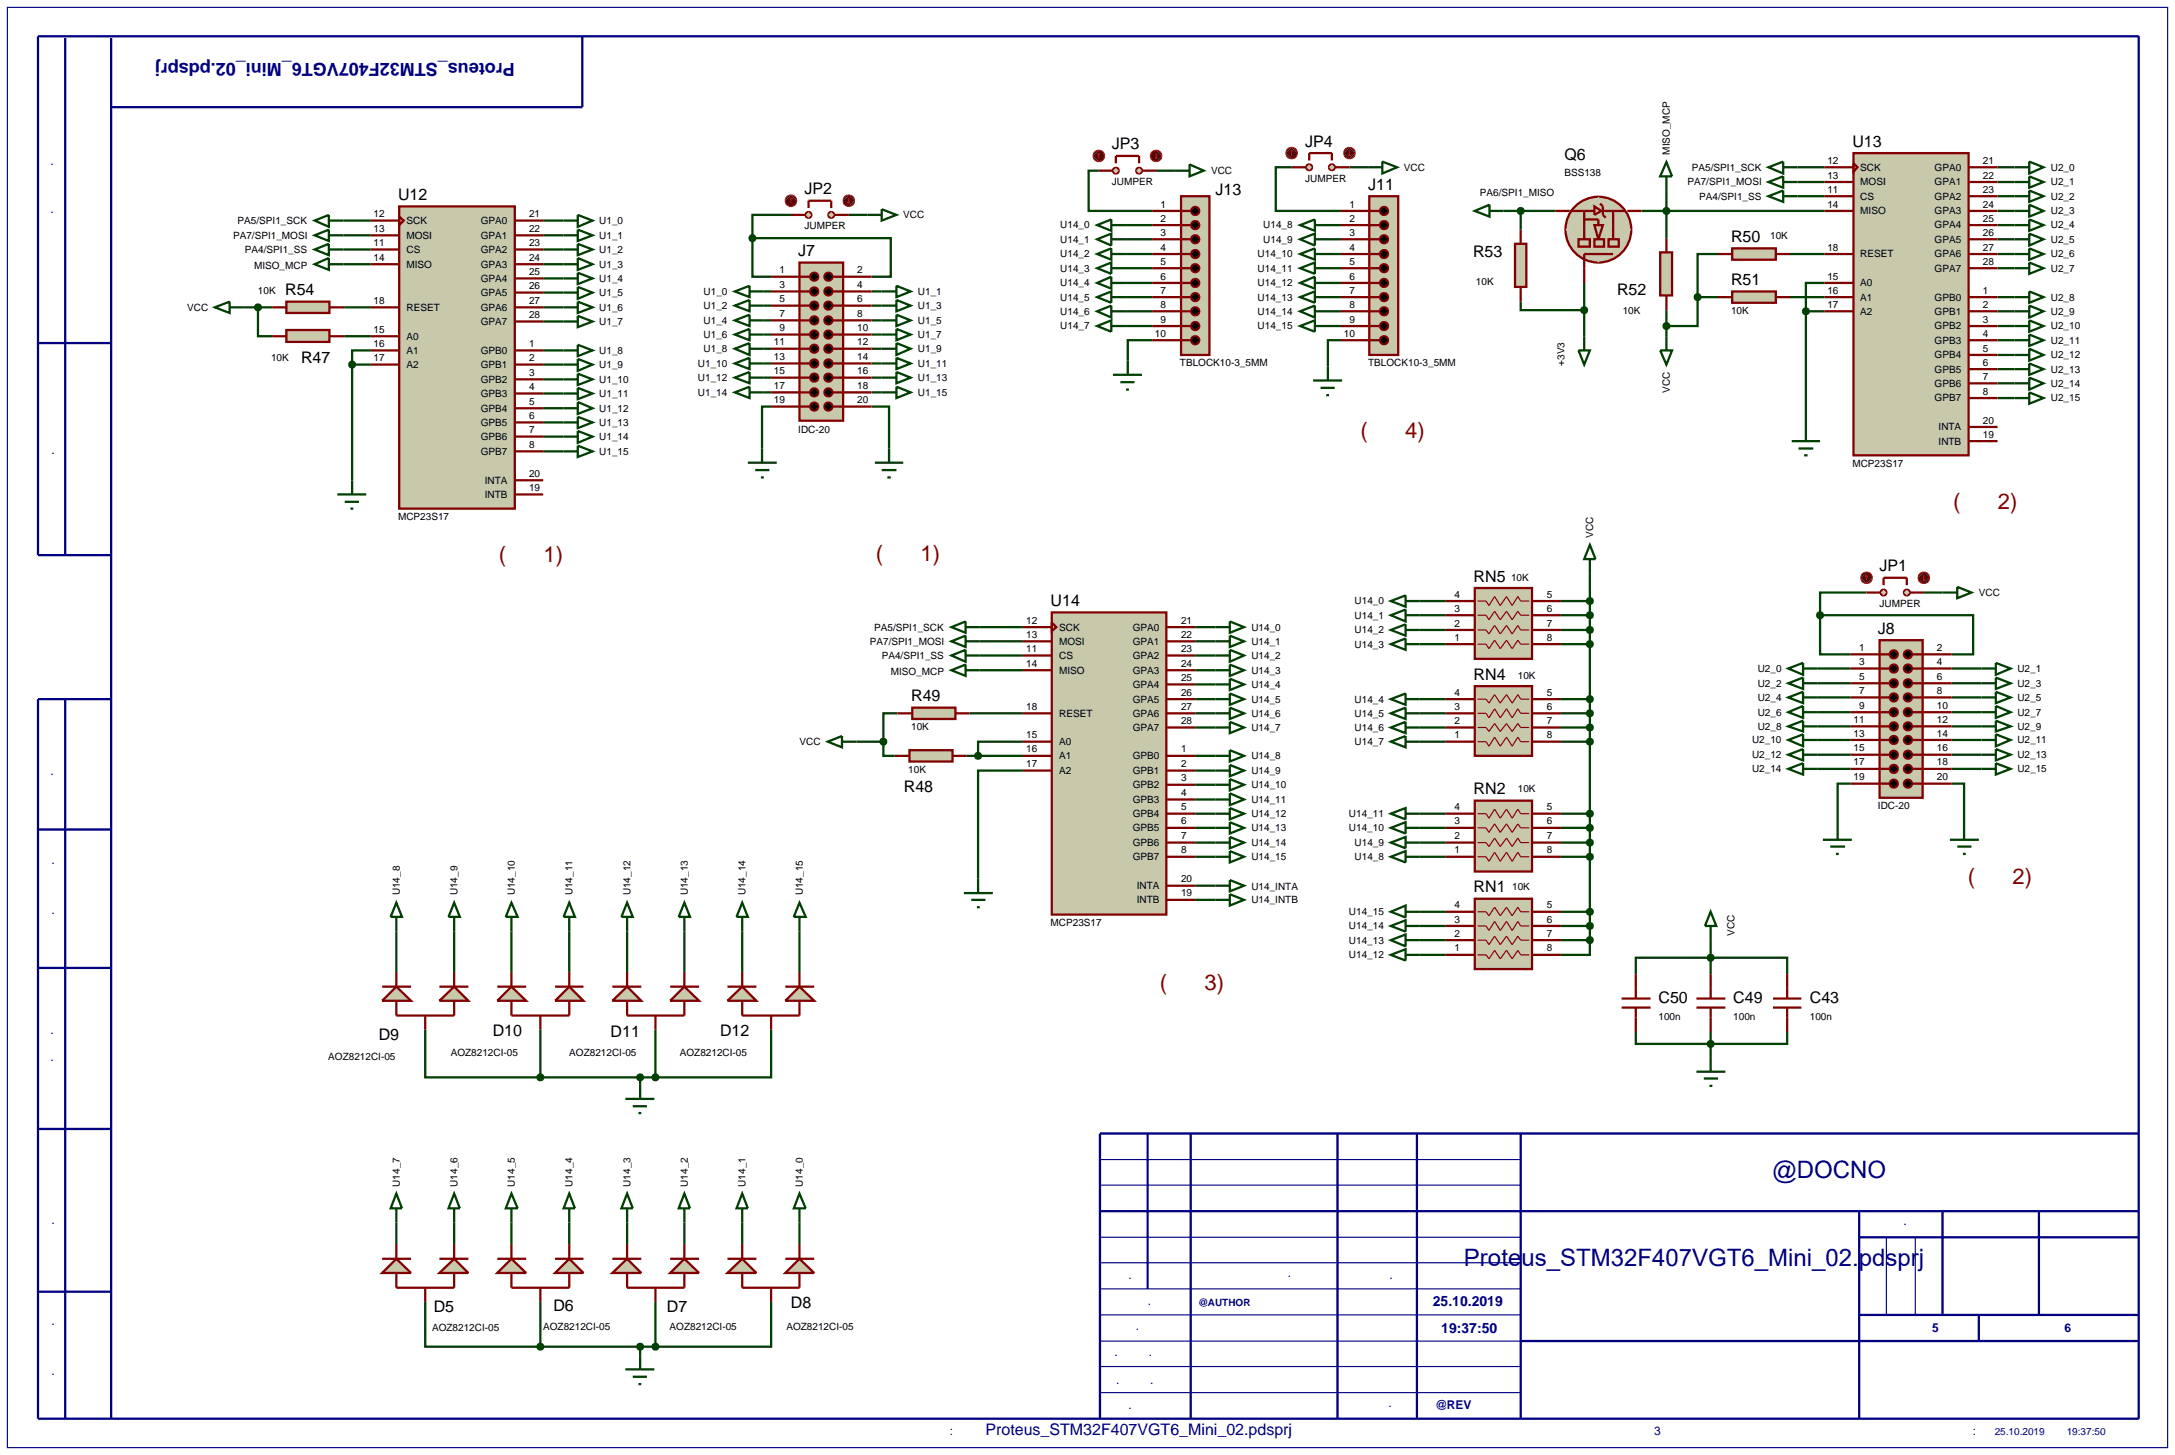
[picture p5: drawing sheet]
<svg xmlns="http://www.w3.org/2000/svg" width="384mm" height="257mm" viewBox="0 0 384 257" stroke-linecap="round" stroke-linejoin="round" font-family="sans-serif">
<defs><g id="words">
<g font-size="4.2" fill="#000080">
<text x="312.6" y="207.8">@DOCNO</text>
<text x="258.2" y="223.2">Proteus_STM32F407VGT6_Mini_02.pdsprj</text>
</g>
<g font-size="3.9" fill="#800000">
<text x="240" y="77.3">(адр4)</text>
<text x="306.1" y="89.7">Модуль управления (адр2)</text>
<text x="49.6" y="99.1">Модуль управления (адр1)</text>
<text x="116.2" y="98.9">Разъем управления (адр1)</text>
<text x="308.8" y="155.9">Разъем управления (адр2)</text>
<text x="204.6" y="174.5">(адр3)</text>
</g>
<text font-size="3.2" fill="#000080" x="90.8" y="11.2" transform="rotate(-180 90.8 11.2)">Proteus_STM32F407VGT6_Mini_02.pdsprj</text>
<g font-size="2.8">
<text x="196.1" y="26.4">JP3</text>
<text x="230.2" y="25.9">JP4</text>
<text x="275.9" y="28.3">Q6</text>
<text x="326.7" y="25.9">U13</text>
<text x="70.2" y="35.3">U12</text>
<text x="141.9" y="34.3">JP2</text>
<text x="214.4" y="34.5">J13</text>
<text x="241.3" y="33.5">J11</text>
<text x="140.8" y="45.2">J7</text>
<text x="259.8" y="45.3">R53</text>
<text x="305.3" y="42.7">R50</text>
<text x="50.3" y="52.1">R54</text>
<text x="285.2" y="52">R52</text>
<text x="305.3" y="50.3">R51</text>
<text x="53.1" y="64">R47</text>
<text x="331.5" y="100.8">JP1</text>
<text x="185.3" y="106.9">U14</text>
<text x="259.9" y="102.6">RN5</text>
<text x="331.2" y="111.8">J8</text>
<text x="259.9" y="119.9">RN4</text>
<text x="160.7" y="123.7">R49</text>
<text x="159.4" y="139.8">R48</text>
<text x="259.9" y="140.1">RN2</text>
<text x="259.9" y="157.4">RN1</text>
<text x="292.5" y="176.9">C50</text>
<text x="305.7" y="176.9">C49</text>
<text x="319.2" y="176.9">C43</text>
<text x="66.8" y="183.4">D9</text>
<text x="86.9" y="182.7">D10</text>
<text x="107.7" y="182.9">D11</text>
<text x="127" y="182.7">D12</text>
<text x="76.5" y="231.4">D5</text>
<text x="97.6" y="231.2">D6</text>
<text x="117.6" y="231.4">D7</text>
<text x="139.5" y="230.7">D8</text>
</g>
<text font-size="2.8" fill="#000080" x="173.8" y="253.2">Proteus_STM32F407VGT6_Mini_02.pdsprj</text>
<g font-size="2.5" fill="#000080">
<text x="252.7" y="230.3">25.10.2019</text>
<text x="254.2" y="235">19:37:50</text>
</g>
<g font-size="2.1" fill="#000080">
<text x="9.3" y="42.7" transform="rotate(-90 9.3 42.7)">Перв. примен.</text>
<text x="9.5" y="86.3" transform="rotate(-90 9.5 86.3)">Справ. №</text>
<text x="9.3" y="141.9" transform="rotate(-90 9.3 141.9)">Подп. и дата</text>
<text x="9.5" y="165.2" transform="rotate(-90 9.5 165.2)">Инв. № дубл.</text>
<text x="9.3" y="192.2" transform="rotate(-90 9.3 192.2)">Взам. инв. №</text>
<text x="9.5" y="221.1" transform="rotate(-90 9.5 221.1)">Подп. и дата</text>
<text x="332.2" y="216.1">Лит.</text>
<text x="195.1" y="225.5">Изм.</text>
<text x="218.4" y="225.2">№ докум.</text>
<text x="240" y="225.5">Подп.</text>
<text x="195.3" y="230.1">Разраб.</text>
<text x="195.3" y="234.6">Пров.</text>
<text x="195.3" y="239.2">Т.контр.</text>
<text x="340.8" y="234.9">5</text>
<text x="364.1" y="234.9">6</text>
<text x="195.3" y="244">Н.контр.</text>
<text x="9.5" y="246.5" transform="rotate(-90 9.5 246.5)">Инв. № подл.</text>
<text x="195.6" y="248.4">Утв.</text>
<text x="239" y="248.1">Ревиз.</text>
<text x="253.1" y="248.4">@REV</text>
<text x="154" y="253">Файл проекта:</text>
<text x="282.2" y="253.1">Формат А3</text>
<text x="339.3" y="253.1">Изменен:</text>
</g>
<g font-size="1.8">
<text x="294.5" y="27.3" transform="rotate(-90 294.5 27.3)">MISO_MCP</text>
<text x="322.3" y="28.9">12</text>
<text x="349.7" y="28.9">21</text>
<text x="196.1" y="32.6">JUMPER</text>
<text x="213.6" y="30.7">VCC</text>
<text x="230.2" y="32.1">JUMPER</text>
<text x="247.6" y="30.1">VCC</text>
<text x="261" y="34.5">PA6/SPI1_MISO</text>
<text x="275.9" y="31.1">BSS138</text>
<text x="297.6" y="32.7">PA7/SPI1_MOSI</text>
<text x="298.4" y="30.1">PA5/SPI1_SCK</text>
<text x="299.7" y="35.2">PA4/SPI1_SS</text>
<text x="322.3" y="31.5">13</text>
<text x="322.3" y="34">11</text>
<text x="328.1" y="32.7">MOSI</text>
<text x="328.1" y="30.1">SCK</text>
<text x="328.1" y="35.2">CS</text>
<text x="341.2" y="30.1">GPA0</text>
<text x="341.2" y="32.7">GPA1</text>
<text x="341.2" y="35.2">GPA2</text>
<text x="349.7" y="31.5">22</text>
<text x="349.7" y="34">23</text>
<text x="361.7" y="30.1">U2_0</text>
<text x="361.7" y="32.7">U2_1</text>
<text x="361.7" y="35.2">U2_2</text>
<text x="41.9" y="39.5">PA5/SPI1_SCK</text>
<text x="65.9" y="40.9">13</text>
<text x="65.9" y="38.3">12</text>
<text x="71.7" y="39.5">SCK</text>
<text x="84.8" y="39.5">GPA0</text>
<text x="93.3" y="38.3">21</text>
<text x="93.3" y="40.9">22</text>
<text x="105.7" y="39.5">U1_0</text>
<text x="141.9" y="40.4">JUMPER</text>
<text x="159.3" y="38.5">VCC</text>
<text x="187" y="40.3">U14_0</text>
<text x="204.7" y="36.6">1</text>
<text x="204.7" y="39.1">2</text>
<text x="204.7" y="41.6">3</text>
<text x="222.8" y="40.3">U14_8</text>
<text x="238" y="36.6">1</text>
<text x="238" y="39.1">2</text>
<text x="238" y="41.6">3</text>
<text x="322.3" y="36.6">14</text>
<text x="328.1" y="37.8">MISO</text>
<text x="341.2" y="37.8">GPA3</text>
<text x="341.2" y="40.3">GPA4</text>
<text x="349.7" y="36.6">24</text>
<text x="349.7" y="39.1">25</text>
<text x="349.7" y="41.6">26</text>
<text x="361.7" y="37.8">U2_3</text>
<text x="361.7" y="40.3">U2_4</text>
<text x="41.1" y="42.1">PA7/SPI1_MOSI</text>
<text x="43.2" y="44.6">PA4/SPI1_SS</text>
<text x="44.8" y="47.4">MISO_MCP</text>
<text x="65.9" y="43.4">11</text>
<text x="65.9" y="46">14</text>
<text x="71.7" y="42.1">MOSI</text>
<text x="71.7" y="44.6">CS</text>
<text x="71.7" y="47.2">MISO</text>
<text x="84.8" y="42.1">GPA1</text>
<text x="84.8" y="44.6">GPA2</text>
<text x="84.8" y="47.2">GPA3</text>
<text x="93.3" y="43.4">23</text>
<text x="93.3" y="46">24</text>
<text x="105.7" y="42.1">U1_1</text>
<text x="105.7" y="44.6">U1_2</text>
<text x="105.7" y="47.2">U1_3</text>
<text x="187" y="42.8">U14_1</text>
<text x="187" y="45.4">U14_2</text>
<text x="187" y="47.9">U14_3</text>
<text x="204.7" y="44.2">4</text>
<text x="204.7" y="46.7">5</text>
<text x="221.8" y="45.4">U14_10</text>
<text x="221.8" y="47.9">U14_11</text>
<text x="222.8" y="42.8">U14_9</text>
<text x="238" y="44.2">4</text>
<text x="238" y="46.7">5</text>
<text x="312.2" y="42.2">10K</text>
<text x="322.3" y="44.2">18</text>
<text x="328.1" y="45.4">RESET</text>
<text x="341.2" y="42.8">GPA5</text>
<text x="341.2" y="45.4">GPA6</text>
<text x="341.2" y="47.9">GPA7</text>
<text x="349.7" y="44.2">27</text>
<text x="349.7" y="46.7">28</text>
<text x="361.7" y="42.8">U2_5</text>
<text x="361.7" y="45.4">U2_6</text>
<text x="361.7" y="47.9">U2_7</text>
<text x="45.5" y="51.9">10K</text>
<text x="65.9" y="53.6">18</text>
<text x="84.8" y="49.7">GPA4</text>
<text x="84.8" y="52.2">GPA5</text>
<text x="93.3" y="48.5">25</text>
<text x="93.3" y="51">26</text>
<text x="93.3" y="53.6">27</text>
<text x="105.7" y="49.7">U1_4</text>
<text x="105.7" y="52.2">U1_5</text>
<text x="124.1" y="52">U1_0</text>
<text x="137.5" y="48.2">1</text>
<text x="137.5" y="50.8">3</text>
<text x="137.5" y="53.3">5</text>
<text x="151.2" y="48.2">2</text>
<text x="151.2" y="50.8">4</text>
<text x="151.2" y="53.3">6</text>
<text x="161.9" y="52">U1_1</text>
<text x="187" y="50.5">U14_4</text>
<text x="187" y="53">U14_5</text>
<text x="204.7" y="49.3">6</text>
<text x="204.7" y="51.8">7</text>
<text x="221.8" y="50.5">U14_12</text>
<text x="221.8" y="53">U14_13</text>
<text x="238" y="49.3">6</text>
<text x="238" y="51.8">7</text>
<text x="260.3" y="50.2">10K</text>
<text x="322.3" y="49.3">15</text>
<text x="322.3" y="51.8">16</text>
<text x="328.1" y="50.5">A0</text>
<text x="328.1" y="53">A1</text>
<text x="341.2" y="53">GPB0</text>
<text x="349.7" y="51.8">1</text>
<text x="361.7" y="53">U2_8</text>
<text x="33" y="54.8">VCC</text>
<text x="65.9" y="58.7">15</text>
<text x="71.7" y="59.9">A0</text>
<text x="71.7" y="54.8">RESET</text>
<text x="84.8" y="54.8">GPA6</text>
<text x="84.8" y="57.3">GPA7</text>
<text x="93.3" y="56.1">28</text>
<text x="105.7" y="54.8">U1_6</text>
<text x="105.7" y="57.3">U1_7</text>
<text x="124.1" y="54.5">U1_2</text>
<text x="124.1" y="57.1">U1_4</text>
<text x="124.1" y="59.6">U1_6</text>
<text x="137.5" y="55.9">7</text>
<text x="137.5" y="58.4">9</text>
<text x="151.2" y="55.9">8</text>
<text x="151.2" y="58.4">10</text>
<text x="161.9" y="54.5">U1_3</text>
<text x="161.9" y="57.1">U1_5</text>
<text x="161.9" y="59.6">U1_7</text>
<text x="187" y="55.5">U14_6</text>
<text x="187" y="58.1">U14_7</text>
<text x="203.7" y="59.4">10</text>
<text x="204.7" y="54.3">8</text>
<text x="204.7" y="56.9">9</text>
<text x="221.8" y="55.5">U14_14</text>
<text x="221.8" y="58.1">U14_15</text>
<text x="237" y="59.4">10</text>
<text x="238" y="54.3">8</text>
<text x="238" y="56.9">9</text>
<text x="286.2" y="55.3">10K</text>
<text x="305.3" y="55.4">10K</text>
<text x="322.3" y="54.3">17</text>
<text x="328.1" y="55.5">A2</text>
<text x="341.2" y="55.5">GPB1</text>
<text x="341.2" y="58.1">GPB2</text>
<text x="349.7" y="54.3">2</text>
<text x="349.7" y="56.9">3</text>
<text x="349.7" y="59.4">4</text>
<text x="361.7" y="55.5">U2_9</text>
<text x="361.7" y="58.1">U2_10</text>
<text x="47.8" y="63.6">10K</text>
<text x="65.9" y="61.2">16</text>
<text x="65.9" y="63.7">17</text>
<text x="71.7" y="62.4">A1</text>
<text x="71.7" y="64.9">A2</text>
<text x="84.8" y="62.4">GPB0</text>
<text x="84.8" y="64.9">GPB1</text>
<text x="93.3" y="61.2">1</text>
<text x="93.3" y="63.7">2</text>
<text x="105.7" y="62.4">U1_8</text>
<text x="105.7" y="64.9">U1_9</text>
<text x="123.1" y="64.7">U1_10</text>
<text x="124.1" y="62.1">U1_8</text>
<text x="136.5" y="60.9">11</text>
<text x="136.5" y="63.5">13</text>
<text x="136.5" y="66">15</text>
<text x="151.2" y="60.9">12</text>
<text x="151.2" y="63.5">14</text>
<text x="151.2" y="66">16</text>
<text x="161.9" y="62.1">U1_9</text>
<text x="161.9" y="64.7">U1_11</text>
<text x="208.1" y="64.6">TBLOCK10-3_5MM</text>
<text x="241.3" y="64.6">TBLOCK10-3_5MM</text>
<text x="275.9" y="64.5" transform="rotate(-90 275.9 64.5)">+3V3</text>
<text x="341.2" y="60.6">GPB3</text>
<text x="341.2" y="63.2">GPB4</text>
<text x="341.2" y="65.7">GPB5</text>
<text x="349.7" y="62">5</text>
<text x="349.7" y="64.5">6</text>
<text x="361.7" y="60.6">U2_11</text>
<text x="361.7" y="63.2">U2_12</text>
<text x="361.7" y="65.7">U2_13</text>
<text x="84.8" y="67.5">GPB2</text>
<text x="84.8" y="70">GPB3</text>
<text x="93.3" y="66.3">3</text>
<text x="93.3" y="68.8">4</text>
<text x="93.3" y="71.4">5</text>
<text x="105.7" y="67.5">U1_10</text>
<text x="105.7" y="70">U1_11</text>
<text x="123.1" y="67.2">U1_12</text>
<text x="123.1" y="69.8">U1_14</text>
<text x="136.5" y="68.6">17</text>
<text x="136.5" y="71.1">19</text>
<text x="151.2" y="68.6">18</text>
<text x="151.2" y="71.1">20</text>
<text x="161.9" y="67.2">U1_13</text>
<text x="161.9" y="69.8">U1_15</text>
<text x="294.5" y="69.3" transform="rotate(-90 294.5 69.3)">VCC</text>
<text x="341.2" y="68.2">GPB6</text>
<text x="341.2" y="70.8">GPB7</text>
<text x="349.7" y="67">7</text>
<text x="349.7" y="69.6">8</text>
<text x="361.7" y="68.2">U2_14</text>
<text x="361.7" y="70.8">U2_15</text>
<text x="84.8" y="72.6">GPB4</text>
<text x="84.8" y="75.1">GPB5</text>
<text x="84.8" y="77.6">GPB6</text>
<text x="93.3" y="73.9">6</text>
<text x="93.3" y="76.4">7</text>
<text x="105.7" y="72.6">U1_12</text>
<text x="105.7" y="75.1">U1_13</text>
<text x="105.7" y="77.6">U1_14</text>
<text x="140.8" y="76.3">IDC-20</text>
<text x="341.9" y="75.9">INTA</text>
<text x="349.7" y="74.7">20</text>
<text x="349.7" y="77.2">19</text>
<text x="84.8" y="80.2">GPB7</text>
<text x="93.3" y="79">8</text>
<text x="105.7" y="80.2">U1_15</text>
<text x="326.7" y="82.3">MCP23S17</text>
<text x="341.9" y="78.4">INTB</text>
<text x="85.5" y="85.3">INTA</text>
<text x="85.5" y="87.8">INTB</text>
<text x="93.3" y="84.1">20</text>
<text x="93.3" y="86.6">19</text>
<text x="70.2" y="91.7">MCP23S17</text>
<text x="281" y="94.8" transform="rotate(-90 281 94.8)">VCC</text>
<text x="238.9" y="106.6">U14_0</text>
<text x="256.5" y="107.9">3</text>
<text x="256.5" y="105.4">4</text>
<text x="266.5" y="102.4">10K</text>
<text x="272.8" y="107.9">6</text>
<text x="272.8" y="105.4">5</text>
<text x="331.5" y="107">JUMPER</text>
<text x="349" y="105.1">VCC</text>
<text x="153.4" y="113.7">PA7/SPI1_MOSI</text>
<text x="154.2" y="111.2">PA5/SPI1_SCK</text>
<text x="181" y="112.5">13</text>
<text x="181" y="110">12</text>
<text x="186.8" y="113.7">MOSI</text>
<text x="186.8" y="111.2">SCK</text>
<text x="199.8" y="111.2">GPA0</text>
<text x="199.8" y="113.7">GPA1</text>
<text x="208.3" y="110">21</text>
<text x="208.3" y="112.5">22</text>
<text x="220.7" y="111.2">U14_0</text>
<text x="220.7" y="113.7">U14_1</text>
<text x="238.9" y="109.1">U14_1</text>
<text x="238.9" y="111.7">U14_2</text>
<text x="256.5" y="113">1</text>
<text x="256.5" y="110.5">2</text>
<text x="272.8" y="113">8</text>
<text x="272.8" y="110.5">7</text>
<text x="155.5" y="116.2">PA4/SPI1_SS</text>
<text x="157.1" y="119">MISO_MCP</text>
<text x="181" y="115">11</text>
<text x="181" y="117.6">14</text>
<text x="186.8" y="116.2">CS</text>
<text x="186.8" y="118.8">MISO</text>
<text x="199.8" y="116.2">GPA2</text>
<text x="199.8" y="118.8">GPA3</text>
<text x="208.3" y="115">23</text>
<text x="208.3" y="117.6">24</text>
<text x="220.7" y="116.2">U14_2</text>
<text x="220.7" y="118.8">U14_3</text>
<text x="238.9" y="114.2">U14_3</text>
<text x="267.7" y="119.7">10K</text>
<text x="310" y="118.5">U2_0</text>
<text x="327.9" y="114.8">1</text>
<text x="327.9" y="117.3">3</text>
<text x="327.9" y="119.9">5</text>
<text x="341.6" y="114.8">2</text>
<text x="341.6" y="117.3">4</text>
<text x="341.6" y="119.9">6</text>
<text x="355.8" y="118.5">U2_1</text>
<text x="181" y="125.2">18</text>
<text x="199.8" y="121.3">GPA4</text>
<text x="199.8" y="123.9">GPA5</text>
<text x="208.3" y="120.1">25</text>
<text x="208.3" y="122.7">26</text>
<text x="208.3" y="125.2">27</text>
<text x="220.7" y="121.3">U14_4</text>
<text x="220.7" y="123.9">U14_5</text>
<text x="238.9" y="123.9">U14_4</text>
<text x="256.5" y="125.2">3</text>
<text x="256.5" y="122.7">4</text>
<text x="272.8" y="125.2">6</text>
<text x="272.8" y="122.7">5</text>
<text x="310" y="121.1">U2_2</text>
<text x="310" y="123.6">U2_4</text>
<text x="327.9" y="122.4">7</text>
<text x="327.9" y="125">9</text>
<text x="341.6" y="122.4">8</text>
<text x="341.6" y="125">10</text>
<text x="355.8" y="121.1">U2_3</text>
<text x="355.8" y="123.6">U2_5</text>
<text x="141" y="131.4">VCC</text>
<text x="160.7" y="128.8">10K</text>
<text x="181" y="130.2">15</text>
<text x="186.8" y="131.4">A0</text>
<text x="186.8" y="126.4">RESET</text>
<text x="199.8" y="126.4">GPA6</text>
<text x="199.8" y="128.9">GPA7</text>
<text x="208.3" y="127.7">28</text>
<text x="220.7" y="126.4">U14_6</text>
<text x="220.7" y="128.9">U14_7</text>
<text x="238.9" y="126.4">U14_5</text>
<text x="238.9" y="128.9">U14_6</text>
<text x="238.9" y="131.4">U14_7</text>
<text x="256.5" y="130.2">1</text>
<text x="256.5" y="127.7">2</text>
<text x="272.8" y="130.2">8</text>
<text x="272.8" y="127.7">7</text>
<text x="309" y="131.1">U2_10</text>
<text x="310" y="126.2">U2_6</text>
<text x="310" y="128.7">U2_8</text>
<text x="326.9" y="127.5">11</text>
<text x="326.9" y="129.9">13</text>
<text x="341.6" y="127.5">12</text>
<text x="341.6" y="129.9">14</text>
<text x="355.8" y="126.2">U2_7</text>
<text x="355.8" y="128.7">U2_9</text>
<text x="355.8" y="131.1">U2_11</text>
<text x="160.2" y="136.3">10K</text>
<text x="181" y="132.7">16</text>
<text x="181" y="135.3">17</text>
<text x="186.8" y="133.9">A1</text>
<text x="186.8" y="136.5">A2</text>
<text x="199.8" y="133.9">GPB0</text>
<text x="199.8" y="136.5">GPB1</text>
<text x="208.3" y="132.7">1</text>
<text x="208.3" y="135.3">2</text>
<text x="208.3" y="137.8">3</text>
<text x="220.7" y="133.9">U14_8</text>
<text x="220.7" y="136.5">U14_9</text>
<text x="309" y="133.7">U2_12</text>
<text x="309" y="136.2">U2_14</text>
<text x="326.9" y="132.5">15</text>
<text x="326.9" y="135">17</text>
<text x="326.9" y="137.6">19</text>
<text x="341.6" y="132.5">16</text>
<text x="341.6" y="135">18</text>
<text x="341.6" y="137.6">20</text>
<text x="355.8" y="133.7">U2_13</text>
<text x="355.8" y="136.2">U2_15</text>
<text x="199.8" y="139">GPB2</text>
<text x="199.8" y="141.6">GPB3</text>
<text x="208.3" y="140.4">4</text>
<text x="208.3" y="142.9">5</text>
<text x="220.7" y="139">U14_10</text>
<text x="220.7" y="141.6">U14_11</text>
<text x="256.5" y="142.9">4</text>
<text x="267.7" y="139.7">10K</text>
<text x="272.8" y="142.9">5</text>
<text x="331.2" y="142.7">IDC-20</text>
<text x="199.8" y="144.1">GPB4</text>
<text x="199.8" y="146.6">GPB5</text>
<text x="199.8" y="149.2">GPB6</text>
<text x="208.3" y="145.4">6</text>
<text x="208.3" y="148">7</text>
<text x="220.7" y="144.1">U14_12</text>
<text x="220.7" y="146.6">U14_13</text>
<text x="220.7" y="149.2">U14_14</text>
<text x="237.9" y="146.6">U14_10</text>
<text x="237.9" y="144.1">U14_11</text>
<text x="238.9" y="149.2">U14_9</text>
<text x="256.5" y="148">2</text>
<text x="256.5" y="145.4">3</text>
<text x="272.8" y="148">7</text>
<text x="272.8" y="145.4">6</text>
<text x="199.8" y="151.7">GPB7</text>
<text x="208.3" y="150.5">8</text>
<text x="208.3" y="155.6">20</text>
<text x="220.7" y="151.7">U14_15</text>
<text x="238.9" y="151.7">U14_8</text>
<text x="256.5" y="150.5">1</text>
<text x="272.8" y="150.5">8</text>
<text x="70.5" y="157.9" transform="rotate(-90 70.5 157.9)">U14_8</text>
<text x="80.7" y="157.9" transform="rotate(-90 80.7 157.9)">U14_9</text>
<text x="90.8" y="157.9" transform="rotate(-90 90.8 157.9)">U14_10</text>
<text x="101" y="157.9" transform="rotate(-90 101 157.9)">U14_11</text>
<text x="111.2" y="157.9" transform="rotate(-90 111.2 157.9)">U14_12</text>
<text x="121.3" y="157.9" transform="rotate(-90 121.3 157.9)">U14_13</text>
<text x="131.5" y="157.9" transform="rotate(-90 131.5 157.9)">U14_14</text>
<text x="141.6" y="157.9" transform="rotate(-90 141.6 157.9)">U14_15</text>
<text x="200.5" y="156.8">INTA</text>
<text x="200.5" y="159.3">INTB</text>
<text x="208.3" y="158.1">19</text>
<text x="220.7" y="157">U14_INTA</text>
<text x="220.7" y="159.3">U14_INTB</text>
<text x="237.9" y="161.4">U14_15</text>
<text x="256.5" y="160.2">4</text>
<text x="266.7" y="156.9">10K</text>
<text x="272.8" y="160.2">5</text>
<text x="185.3" y="163.3">MCP23S17</text>
<text x="237.9" y="166.4">U14_13</text>
<text x="237.9" y="163.9">U14_14</text>
<text x="256.5" y="167.8">1</text>
<text x="256.5" y="165.2">2</text>
<text x="256.5" y="162.7">3</text>
<text x="272.8" y="167.8">8</text>
<text x="272.8" y="165.2">7</text>
<text x="272.8" y="162.7">6</text>
<text x="305.9" y="165.1" transform="rotate(-90 305.9 165.1)">VCC</text>
<text x="237.9" y="169">U14_12</text>
<text x="292.5" y="179.8">100n</text>
<text x="305.7" y="179.8">100n</text>
<text x="319.2" y="179.8">100n</text>
<text x="57.9" y="187">AOZ8212CI-05</text>
<text x="79.5" y="186.2">AOZ8212CI-05</text>
<text x="100.4" y="186.2">AOZ8212CI-05</text>
<text x="119.9" y="186.2">AOZ8212CI-05</text>
<text x="70.5" y="209.3" transform="rotate(-90 70.5 209.3)">U14_7</text>
<text x="80.7" y="209.3" transform="rotate(-90 80.7 209.3)">U14_6</text>
<text x="90.8" y="209.3" transform="rotate(-90 90.8 209.3)">U14_5</text>
<text x="101" y="209.3" transform="rotate(-90 101 209.3)">U14_4</text>
<text x="111.2" y="209.3" transform="rotate(-90 111.2 209.3)">U14_3</text>
<text x="121.3" y="209.3" transform="rotate(-90 121.3 209.3)">U14_2</text>
<text x="131.5" y="209.3" transform="rotate(-90 131.5 209.3)">U14_1</text>
<text x="141.6" y="209.3" transform="rotate(-90 141.6 209.3)">U14_0</text>
<text x="76.2" y="234.7">AOZ8212CI-05</text>
<text x="95.8" y="234.5">AOZ8212CI-05</text>
<text x="118.1" y="234.5">AOZ8212CI-05</text>
<text x="138.7" y="234.5">AOZ8212CI-05</text>
</g>
<g font-size="1.8" fill="#000080">
<text x="211.3" y="230.4">@AUTHOR</text>
<text x="351.8" y="253.1">25.10.2019</text>
<text x="364.5" y="253.1">19:37:50</text>
</g>
</g></defs>
<path d="M1.3 1.3h381v254h-381zM194 218.2h74.2M194 209h74.2M194 204.5h74.2M332.7 218.2v13.7M337.8 218.2v13.7M194 222.7h74.2M194 231.9h74.2M194 236.5h74.2M194 227.3h74.2M194 241h74.2M194 245.6h74.2" fill="none" stroke="#000080" stroke-width=".2"/>
<g fill="none" stroke="#000080" stroke-width=".4">
<path d="M11.5 6.7v91.2M19.6 6.7v243.5M102.7 6.4v12.5h-83.1M6.7 60.5h12.9M19.6 97.9h-12.9v-91.5h370.5v243.8h-370.5v-126.9h12.9M11.5 123.3v126.9M6.7 146.3h12.9M6.7 170.7h12.9M6.7 199.1h12.9M202.4 199.9v27.4M210 199.9v50.3M235.9 199.9v50.3"/>
<path d="M249.9 199.9v50.3M268.2 199.9v50.3M377.2 199.9h-183.2v50.3M194 213.6h183.2M327.9 213.6v36.6M327.9 218.2h49.3M342.6 213.6v18.3M359.6 213.6v18.3M6.7 227.8h12.9M268.2 236.5h109M327.9 231.9h49.3M349 231.9v4.6"/>
</g>
<g fill="none" stroke="#004000" stroke-width=".4">
<path d="M60.6 38.9h4.8M95.8 38.9h3.6M139.5 37.9h-6.8v4.1M149.7 37.9h3.3M193.8 30.1h-1.8v7.1h11.2M198.6 39.7h4.6M203.9 30.1h3.3M227.8 29.5h-2.8v7.7h11.5M234.4 39.7h2.1M238 29.5h3.3M265.2 37.2h9.1M268.2 37.2v3.3"/>
<path d="M289.5 37.2h32.3M293.9 33.7v8.3M317 29.5h4.8M317 32.1h4.8M317 34.6h4.8M352.3 29.5h3M352.3 32.1h3M352.3 34.6h3M352.3 37.2h3M352.3 39.7h3M43 54.2h5M45.5 54.2v5.1h2.5"/>
<path d="M60.6 41.5h4.8M60.6 44h4.8M60.6 46.6h4.8M60.7 54.2h4.7M60.7 59.3h4.7M95.8 41.5h3.6M95.8 44h3.6M95.8 46.6h3.6M95.8 49.1h3.6M95.8 51.6h3.6M95.8 54.2h3.6M95.8 56.7h3.6"/>
<path d="M132.7 42v6.8h3.3M132.7 42h24.4v6.8h-3.4M134.7 51.4h1.3M134.7 53.9h1.3M134.7 56.5h1.3M134.7 59h1.3M153.7 51.4h1.8M153.7 53.9h1.8M153.7 56.5h1.8M153.7 59h1.8M198.6 42.2h4.6M198.6 44.8h4.6"/>
<path d="M198.6 47.3h4.6M198.6 52.4h4.6M198.6 54.9h4.6M198.6 57.5h4.6M198.6 49.9h4.6M234.4 42.2h2.1M234.4 44.8h2.1M234.4 47.3h2.1M234.4 52.4h2.1M234.4 54.9h2.1M234.4 57.5h2.1M234.4 49.9h2.1"/>
<path d="M268.2 53.2v1.5h11.2M279.4 49.9v9.4M293.9 54.7v4.6M299.4 52.4v5.1h-5.5M299.4 52.4h3.6M303 44.8h-3.6v7.6M315.7 44.8h6.1M315.7 52.4h6.1M318.5 54.9h3.3M318.5 54.9v20.4M321.8 49.9h-3.3v5M352.3 42.2h3"/>
<path d="M352.3 44.8h3M352.3 47.3h3M352.3 52.4h3M352.3 54.9h3M352.3 57.5h3M62.1 64.3h3.3M62.1 64.3v20.4M65.4 61.8h-3.3v2.5M95.8 61.8h3.6M95.8 64.3h3.6M95.8 66.9h3.6M95.8 69.4h3.6"/>
<path d="M95.8 72h3.6M95.8 74.5h3.6M95.8 77h3.6M95.8 79.6h3.6M134.7 61.5h1.3M134.7 64.1h1.3M134.7 66.6h1.3M134.7 69.2h1.3M136 71.7h-1.6v7.4M153.7 71.7h3.1v7.4M153.7 61.5h1.8M153.7 64.1h1.8"/>
<path d="M153.7 66.6h1.8M153.7 69.2h1.8M203.2 60h-4.3v3.6M236.5 60h-2.3v4.6M352.3 60h3M352.3 62.6h3M352.3 65.1h3M352.3 67.6h3M352.3 70.2h3M172.8 110.6h7.6M172.8 113.1h7.6M172.8 115.6h7.6"/>
<path d="M172.8 118.2h7.6M210.8 110.6h3.6M210.8 113.1h3.6M210.8 115.6h3.6M210.8 118.2h3.6M250.4 113.6h4.6M250.4 111.1h4.6M250.4 108.5h4.6M250.4 106h4.6M275.3 113.6h5.1M275.3 111.1h5.1M275.3 108.5h5.1"/>
<path d="M275.3 106h5.1M280.4 101.2v64.6M320.5 117.9h5.9M321 108.5v6.9h5.4M321 108.5h27v6.9h-3.8M329.2 104.5h-8.2v4M339.3 104.5h3.3M344.2 117.9h5.3M151.1 130.8h4.7M155.8 130.8v2.5h2M158.3 125.8h-2.5v5M170.5 133.3h9.9"/>
<path d="M171 125.8h9.4M180.4 135.9h-7.9v19M180.4 130.8h-7.9v2.5M210.8 128.3h3.6M210.8 125.8h3.6M210.8 123.3h3.6M210.8 120.7h3.6M210.8 133.3h3.6M210.8 135.9h3.6M210.8 138.4h3.6M250.4 130.8h4.6M250.4 128.3h4.6"/>
<path d="M250.4 125.8h4.6M250.4 123.3h4.6M275.3 130.8h5.1M275.3 128.3h5.1M275.3 125.8h5.1M275.3 123.3h5.1M320.5 120.5h5.9M320.5 123h5.9M320.5 125.6h5.9M320.5 128.1h5.9M320.5 130.5h5.9M320.5 133.1h5.9"/>
<path d="M320.5 135.6h5.9M326.4 138.2h-2.3v7.3M344.2 138.2h2.2v7.3M344.2 120.5h5.3M344.2 123h5.3M344.2 125.6h5.3M344.2 128.1h5.3M344.2 130.5h5.3M344.2 133.1h5.3M344.2 135.6h5.3M210.8 151.1h3.6M210.8 148.6h3.6"/>
<path d="M210.8 146h3.6M210.8 143.5h3.6M210.8 141h3.6M210.8 156.2h3.6M210.8 158.7h3.6M250.4 151.1h4.6M250.4 148.6h4.6M250.4 146h4.6M250.4 143.5h4.6M275.3 151.1h5.1M275.3 148.6h5.1M275.3 146h5.1"/>
<path d="M275.3 143.5h5.1M69.9 164.3v7.1M80.1 164.3v7.1M90.2 164.3v7.1M100.4 164.3v7.1M110.6 164.3v7.1M120.7 164.3v7.1M130.9 164.3v7.1M141 164.3v7.1M250.4 168.4h4.6M250.4 165.8h4.6M250.4 163.3h4.6"/>
<path d="M250.4 160.8h4.6M275.3 165.8h5.1M275.3 163.3h5.1M275.3 160.8h5.1M280.4 165.8v2.6h-5.1M288.5 171.8v-2.9h26.7v2.9M301.7 165.8v6M75 181.6v8.4h20.3M95.3 190h20.3M95.3 181.6v8.4M112.9 190v1.2M115.6 181.6v8.4"/>
<path d="M136 181.6v8.4h-20.4M288.5 182v2.1h26.7v-2.1M301.7 182v4.4M69.9 215.6v3.8M80.1 215.6v3.8M90.2 215.6v3.8M100.4 215.6v3.8M110.6 215.6v3.8M120.7 215.6v3.8M130.9 215.6v3.8M141 215.6v3.8M75 229.6v7.9h20.3"/>
<path d="M95.3 229.6v7.9M95.3 237.5h20.3M112.9 237.5v1.5M115.6 229.6v7.9M136 229.6v7.9h-20.4"/>
</g>
<path d="M70.4 36.4h20.4v53.3h-20.4z" fill="#c8c8aa" stroke="#800000" stroke-width=".4"/>
<g fill="none" stroke="#800000" stroke-width=".4">
<path d="M65.4 38.9h5M70.4 38.2l.8 .7-.8 .8zM90.8 38.9h5M65.4 41.5h5M65.4 44h5M65.4 46.6h5M65.4 54.2h5M65.4 59.3h5M90.8 41.5h5M90.8 44h5M90.8 46.6h5M90.8 49.1h5"/>
<path d="M90.8 51.6h5M90.8 54.2h5M90.8 56.7h5M65.4 61.8h5M65.4 64.3h5M90.8 61.8h5M90.8 64.3h5M90.8 66.9h5M90.8 69.4h5M90.8 72h5M90.8 74.5h5M90.8 77h5"/>
<path d="M90.8 79.6h5M90.8 84.7h5M90.8 87.2h5"/>
</g>
<g fill="none" stroke="#004000" stroke-width=".4">
<path d="M99.4 38.9h2.5M101.9 37.9l2.6 1-2.6 1.1zM99.4 41.5h2.5M99.4 44h2.5M99.4 46.6h2.5M99.4 49.1h2.5M99.4 51.6h2.5M99.4 54.2h2.5M99.4 56.7h2.5M101.9 40.5l2.6 1-2.6 1zM101.9 43l2.6 1-2.6 1zM101.9 45.5l2.6 1.1-2.6 1z"/>
<path d="M101.9 48.1l2.6 1-2.6 1zM101.9 50.6l2.6 1-2.6 1.1zM101.9 53.2l2.6 1-2.6 1zM101.9 55.7l2.6 1-2.6 1zM99.4 61.8h2.5M99.4 64.3h2.5M99.4 66.9h2.5M99.4 69.4h2.5M99.4 72h2.5M99.4 74.5h2.5M99.4 77h2.5M99.4 79.6h2.5"/>
<path d="M101.9 60.8l2.6 1-2.6 1zM101.9 63.3l2.6 1-2.6 1.1zM101.9 65.9l2.6 1-2.6 1zM101.9 68.4l2.6 1-2.6 1zM101.9 70.9l2.6 1.1-2.6 1zM101.9 73.5l2.6 1-2.6 1zM101.9 76l2.6 1-2.6 1.1zM101.9 78.6l2.6 1-2.6 1zM59.5 87.2h5.1M60.8 88.5h2.5M61.8 89.7h.5M62.1 84.7v2.5"/>
</g>
<path d="M61.8 63.9l.3-.1-.5 .5zM62.1 63.8l.3 .1 .2 .4zM62.1 64.8l.5-.5-.2 .4zM61.6 64.3l.5 .5-.3-.1z" fill="#004000" stroke="#004000" stroke-width=".4"/>
<path d="M62.1 63.8l.5 .5-.5 .5-.5-.5z" fill="#004000"/>
<g fill="none" stroke="#004000" stroke-width=".4">
<path d="M129.6 51.4l2.6-1v2zM129.6 53.9l2.6-1v2zM129.6 56.5l2.6-1v2zM129.6 59l2.6-1v2zM132.2 51.4h2.5M132.2 53.9h2.5M132.2 56.5h2.5M132.2 59h2.5M155.5 51.4h2.6M155.5 53.9h2.6M155.5 56.5h2.6M155.5 59h2.6"/>
<path d="M158.1 50.4l2.5 1-2.5 1zM158.1 52.9l2.5 1-2.5 1zM158.1 55.5l2.5 1-2.5 1zM158.1 58l2.5 1-2.5 1zM129.6 61.5l2.6-1v2.1zM129.6 64.1l2.6-1v2zM129.6 66.6l2.6-1v2zM129.6 69.2l2.6-1v2zM132.2 61.5h2.5M132.2 64.1h2.5M132.2 66.6h2.5M132.2 69.2h2.5"/>
<path d="M134.4 79.1v2.5M155.5 61.5h2.6M155.5 64.1h2.6M155.5 66.6h2.6M155.5 69.2h2.6M156.8 79.1v2.5M158.1 60.5l2.5 1-2.5 1.1zM158.1 63.1l2.5 1-2.5 1zM158.1 65.6l2.5 1-2.5 1zM158.1 68.2l2.5 1-2.5 1zM131.9 81.6h5.1M133.2 82.9h2.5"/>
<path d="M134.2 84.2h.5M154.3 81.6h5M155.5 82.9h2.6M156.5 84.2h.6"/>
</g>
<path d="M142.6 36.7v-1.3h4v1.3" fill="none" stroke="#800000" stroke-width=".4"/>
<g fill="#c8c8aa" stroke="#800000" stroke-width=".4">
<path d="M142.3 37.5l.3-.1-.5 .5zM142.6 37.4l.3 .1 .2 .4zM142.6 38.4l.5-.5-.2 .4zM142.1 37.9l.5 .5-.4-.2z"/>
<path d="M146.2 37.6l.4-.2-.5 .5zM146.6 37.4l.3 .1 .2 .4zM146.6 38.4l.5-.5-.1 .3zM146.1 37.9l.5 .5-.4-.2z"/>
</g>
<g fill="#c8c8aa">
<path d="M142.1 37.9l.5-.5 .5 .5-.5 .5z"/>
<path d="M146.1 37.9l.5-.5 .5 .5-.5 .5z"/>
</g>
<path d="M139.5 37.9h2.6M147.1 37.9h2.6" fill="none" stroke="#800000" stroke-width=".4"/>
<path d="M138.8 34.7l.7-.3-1 1zM139.5 34.4a.94 .94 0 0 1 1 1zM139.5 36.4l1-1a.94 .94 0 0 1-1 1zM138.5 35.4l1 1a.94 .94 0 0 1-1-1z" fill="#400000" stroke="#f00" stroke-width=".2"/>
<path d="M138.5 35.4l1-1 1 1-1 1z" fill="#400000"/>
<path d="M139.5 34.9l-.2 .2M139.5 34.9l.3 .2M139.5 34.9v1" fill="none" stroke="#f00" stroke-width=".2"/>
<path d="M149 34.7l.7-.3-1 1zM149.7 34.4a.94 .94 0 0 1 1 1zM149.7 36.4l1-1a.94 .94 0 0 1-1 1zM148.7 35.4l1 1a.94 .94 0 0 1-1-1z" fill="#400000" stroke="#f00" stroke-width=".2"/>
<path d="M148.7 35.4l1-1 1 1-1 1z" fill="#400000"/>
<path d="M149.4 35.6l.3 .3M149.7 34.9v1M149.9 35.6l-.2 .3" fill="none" stroke="#f00" stroke-width=".2"/>
<path d="M153 37.9h2.5M155.5 36.9l2.6 1-2.6 1zM37.9 54.2l2.6-1v2zM40.5 54.2h2.5" fill="none" stroke="#004000" stroke-width=".4"/>
<path d="M50.5 53.2h7.6v2h-7.6z" fill="#c8c8aa" stroke="#800000" stroke-width=".4"/>
<path d="M48 54.2h2.5M58.1 54.2h2.6" fill="none" stroke="#800000" stroke-width=".4"/>
<path d="M50.5 58.2h7.6v2.1h-7.6z" fill="#c8c8aa" stroke="#800000" stroke-width=".4"/>
<path d="M48 59.3h2.5M58.1 59.3h2.6" fill="none" stroke="#800000" stroke-width=".4"/>
<path d="M45.2 53.8l.3-.1-.5 .5zM45.5 53.7l.3 .1 .2 .4zM45.5 54.7l.5-.5-.2 .4zM45 54.2l.5 .5-.3-.1z" fill="#004000" stroke="#004000" stroke-width=".4"/>
<path d="M45.5 53.7l.5 .5-.5 .5-.5-.5z" fill="#004000"/>
<path d="M55.5 38.9l2.5-1v2.1zM58 38.9h2.6M55.5 46.6l2.5-1.1v2.1zM55.5 44l2.5-1v2zM55.5 41.5l2.5-1v2zM58 46.6h2.6M58 44h2.6M58 41.5h2.6" fill="none" stroke="#004000" stroke-width=".4"/>
<path d="M326.9 27h20.3v53.3h-20.3z" fill="#c8c8aa" stroke="#800000" stroke-width=".4"/>
<g fill="none" stroke="#800000" stroke-width=".4">
<path d="M321.8 29.5h5.1M321.8 32.1h5.1M321.8 34.6h5.1M321.8 37.2h5.1M326.9 28.8l.7 .7-.7 .8zM347.2 29.5h5.1M347.2 32.1h5.1M347.2 34.6h5.1M347.2 37.2h5.1M347.2 39.7h5.1M321.8 44.8h5.1M321.8 52.4h5.1"/>
<path d="M321.8 54.9h5.1M321.8 49.9h5.1M347.2 42.2h5.1M347.2 44.8h5.1M347.2 47.3h5.1M347.2 52.4h5.1M347.2 54.9h5.1M347.2 57.5h5.1M347.2 60h5.1M347.2 62.6h5.1M347.2 65.1h5.1M347.2 67.6h5.1"/>
<path d="M347.2 70.2h5.1M347.2 75.3h5.1M347.2 77.8h5.1"/>
</g>
<g fill="none" stroke="#004000" stroke-width=".4">
<path d="M260.1 37.2l2.6-1.1v2.1zM262.7 37.2h2.5M355.3 29.5h2.6M355.3 32.1h2.6M355.3 34.6h2.6M355.3 37.2h2.6M355.3 39.7h2.6M357.9 28.5l2.5 1-2.5 1.1zM357.9 31.1l2.5 1-2.5 1zM357.9 33.6l2.5 1-2.5 1zM357.9 36.1l2.5 1.1-2.5 1zM357.9 38.7l2.5 1-2.5 1z"/>
<path d="M355.3 42.2h2.6M355.3 44.8h2.6M355.3 47.3h2.6M355.3 52.4h2.6M355.3 54.9h2.6M355.3 57.5h2.6M357.9 41.2l2.5 1-2.5 1.1zM357.9 43.8l2.5 1-2.5 1zM357.9 46.3l2.5 1-2.5 1zM357.9 51.4l2.5 1-2.5 1zM357.9 53.9l2.5 1-2.5 1.1zM357.9 56.5l2.5 1-2.5 1z"/>
<path d="M357.9 59l2.5 1-2.5 1zM316 77.8h5M317.2 79.1h2.6M318.5 75.3v2.5M355.3 60h2.6M355.3 62.6h2.6M355.3 65.1h2.6M355.3 67.6h2.6M355.3 70.2h2.6M357.9 61.5l2.5 1.1-2.5 1zM357.9 64.1l2.5 1-2.5 1zM357.9 66.6l2.5 1-2.5 1.1z"/>
<path d="M357.9 69.2l2.5 1-2.5 1zM318.2 80.3h.6"/>
</g>
<g fill="#c8c8aa" stroke="#800000" stroke-width=".4">
<path d="M281.2 39.7h1.5l-.8 2.5z"/>
<path d="M277.8 36.4a5.8 5.8 0 0 1 4.1-1.7l-5.8 5.8a5.8 5.8 0 0 1 1.7-4.1zM281.9 34.7a5.8 5.8 0 0 1 5.8 5.8zM287.7 40.5a5.8 5.8 0 0 1-5.8 5.8zM276.1 40.5l5.8 5.8a5.8 5.8 0 0 1-5.8-5.8z"/>
</g>
<path d="M276.1 40.5l5.8-5.8 5.8 5.8-5.8 5.8z" fill="#c8c8aa"/>
<path d="M279.4 37.2v5M279.4 38.7h2.5v1M284.5 37.2v5M284.5 44.8h-5.1v2.5" fill="none" stroke="#800000" stroke-width=".4"/>
<path d="M281.2 36.4l1.2 .8-1.2 .7z" fill="#c8c8aa" stroke="#800000" stroke-width=".4"/>
<path d="M276.8 37.2h4.4M282.2 35.9l.5 .5v1.5l.5 .5M282.7 37.2h4" fill="none" stroke="#800000" stroke-width=".4"/>
<g fill="#c8c8aa" stroke="#800000" stroke-width=".4">
<path d="M283.7 42.2h1.8v1.3h-1.8z"/>
<path d="M278.4 42.2h2v1.3h-2z"/>
<path d="M281.2 42.2h1.7v1.3h-1.7z"/>
</g>
<path d="M274.3 37.2h2.5M287 37.2h2.5M279.4 47.3v2.6M332.2 103.2v-1.3h4.1v1.3" fill="none" stroke="#800000" stroke-width=".4"/>
<g fill="none" stroke="#004000" stroke-width=".4">
<path d="M279.4 59.3v2.5M293.9 59.3v2.5M278.4 61.8h2l-1 2.5zM292.8 61.8h2.1l-1 2.5zM315.4 117.9l2.6-1v2.1zM318 117.9h2.5M349.5 117.9h2.5M352 116.9l2.6 1-2.6 1.1zM352 119.5l2.6 1-2.6 1zM315.4 120.5l2.6-1v2zM315.4 123l2.6-1v2zM315.4 125.6l2.6-1.1v2.1z"/>
<path d="M315.4 128.1l2.6-1v1.9zM315.4 130.5l2.6-1v2.1zM315.4 133.1l2.6-1v2zM315.4 135.6l2.6-1v2zM318 120.5h2.5M318 123h2.5M318 125.6h2.5M318 128.1h2.5M318 130.5h2.5M318 133.1h2.5M318 135.6h2.5M349.5 120.5h2.5"/>
<path d="M349.5 123h2.5M349.5 125.6h2.5M349.5 128.1h2.5M349.5 130.5h2.5M349.5 133.1h2.5M349.5 135.6h2.5M352 122l2.6 1-2.6 1zM352 124.5l2.6 1.1-2.6 1zM352 127.1l2.6 1-2.6 .9zM352 129.5l2.6 1-2.6 1.1zM352 132.1l2.6 1-2.6 1zM352 134.6l2.6 1-2.6 1z"/>
<path d="M321.5 148.1h5.1M322.8 149.3h2.6M323.8 150.6h.5M324.1 145.5v2.6M343.9 148.1h5.1M345.2 149.3h2.5M346.2 150.6h.5M346.4 145.5v2.6"/>
</g>
<g fill="#c8c8aa" stroke="#800000" stroke-width=".4">
<path d="M331.9 104.1l.3-.1-.5 .5zM332.2 104l.3 .1 .2 .4zM332.7 104.5l-.2 .4-.3 .1zM331.7 104.5l.5 .5-.4-.2z"/>
<path d="M336 104.1l.3-.1-.5 .5zM336.3 104l.3 .1 .2 .4zM336.8 104.5l-.2 .4-.3 .1zM335.8 104.5l.5 .5-.4-.2z"/>
</g>
<g fill="#c8c8aa">
<path d="M332.2 104l.5 .5-.5 .5-.5-.5z"/>
<path d="M335.8 104.5l.5-.5 .5 .5-.5 .5z"/>
</g>
<path d="M329.2 104.5h2.5M336.8 104.5h2.5" fill="none" stroke="#800000" stroke-width=".4"/>
<path d="M328.5 101.2l.7-.3-1 1zM329.2 100.9a.94 .94 0 0 1 1 1zM329.2 102.9l1-1a.94 .94 0 0 1-1 1zM328.2 101.9l1 1a.94 .94 0 0 1-1-1z" fill="#400000" stroke="#f00" stroke-width=".2"/>
<path d="M329.2 100.9l1 1-1 1-1-1z" fill="#400000"/>
<path d="M329.2 101.4l-.3 .3M329.2 101.4l.2 .3M329.2 101.4v1" fill="none" stroke="#f00" stroke-width=".2"/>
<path d="M338.6 101.2l.7-.3-1 1zM339.3 100.9a.94 .94 0 0 1 1 1zM339.3 102.9l1-1a.94 .94 0 0 1-1 1zM338.3 101.9l1 1a.94 .94 0 0 1-1-1z" fill="#400000" stroke="#f00" stroke-width=".2"/>
<path d="M339.3 100.9l1 1-1 1-1-1z" fill="#400000"/>
<path d="M339.1 102.2l.2 .2M339.3 101.4v1M339.6 102.2l-.3 .2" fill="none" stroke="#f00" stroke-width=".2"/>
<path d="M342.6 104.5h2.6M345.2 103.5l2.5 1-2.5 1z" fill="none" stroke="#004000" stroke-width=".4"/>
<path d="M318.1 54.6l.4-.2-.5 .5zM318.5 54.4l.4 .2 .1 .3zM319 54.9l-.1 .3-.4 .2zM318 54.9l.5 .5-.3-.1z" fill="#004000" stroke="#004000" stroke-width=".4"/>
<path d="M318 54.9l.5-.5 .5 .5-.5 .5z" fill="#004000"/>
<path d="M293.6 36.8l.3-.1-.5 .5zM293.9 36.7l.3 .1 .2 .4zM293.9 37.7l.5-.5-.2 .4zM293.4 37.2l.5 .5-.4-.2z" fill="#004000" stroke="#004000" stroke-width=".4"/>
<path d="M293.9 36.7l.5 .5-.5 .5-.5-.5z" fill="#004000"/>
<path d="M160.4 132.3h7.6v2h-7.6z" fill="#c8c8aa" stroke="#800000" stroke-width=".4"/>
<path d="M157.8 133.3h2.6M168 133.3h2.5" fill="none" stroke="#800000" stroke-width=".4"/>
<path d="M160.9 124.8h7.6v2h-7.6z" fill="#c8c8aa" stroke="#800000" stroke-width=".4"/>
<path d="M158.3 125.8h2.6M168.5 125.8h2.5" fill="none" stroke="#800000" stroke-width=".4"/>
<path d="M146 130.8l2.5-1v2zM148.5 130.8h2.6" fill="none" stroke="#004000" stroke-width=".4"/>
<path d="M155.5 130.4l.3-.1-.5 .5zM155.8 130.3l.4 .2 .1 .3zM156.3 130.8l-.2 .4-.3 .1zM155.3 130.8l.5 .5-.3-.1z" fill="#004000" stroke="#004000" stroke-width=".4"/>
<path d="M155.3 130.8l.5-.5 .5 .5-.5 .5z" fill="#004000"/>
<g fill="none" stroke="#004000" stroke-width=".4">
<path d="M193.5 39.7l2.5-1v2zM196 39.7h2.6M229.3 39.7l2.6-1v2zM231.9 39.7h2.5M193.5 42.2l2.5-1v2.1zM193.5 44.8l2.5-1v2zM193.5 47.3l2.5-1v2zM193.5 49.9l2.5-1.1v2.1zM193.5 52.4l2.5-1v2zM193.5 54.9l2.5-1v2.1zM193.5 57.5l2.5-1v2zM196 42.2h2.6"/>
<path d="M196 44.8h2.6M196 47.3h2.6M196 49.9h2.6M196 52.4h2.6M196 54.9h2.6M196 57.5h2.6M229.3 42.2l2.6-1v2.1zM229.3 44.8l2.6-1v2zM229.3 47.3l2.6-1v2zM229.3 49.9l2.6-1.1v2.1zM229.3 52.4l2.6-1v2zM229.3 54.9l2.6-1v2.1z"/>
<path d="M229.3 57.5l2.6-1v2zM231.9 42.2h2.5M231.9 44.8h2.5M231.9 47.3h2.5M231.9 49.9h2.5M231.9 52.4h2.5M231.9 54.9h2.5M231.9 57.5h2.5M214.4 110.6h2.5M214.4 113.1h2.5M214.4 115.6h2.5M214.4 118.2h2.5"/>
<path d="M216.9 109.6l2.5 1-2.5 1zM216.9 112.1l2.5 1-2.5 1zM216.9 114.6l2.5 1-2.5 1.1zM216.9 117.2l2.5 1-2.5 1zM216.9 119.7l2.5 1-2.5 1zM214.4 120.7h2.5M214.4 123.3h2.5M214.4 125.8h2.5M214.4 128.3h2.5M214.4 133.3h2.5M214.4 135.9h2.5M214.4 138.4h2.5"/>
<path d="M216.9 122.3l2.5 1-2.5 1zM216.9 124.8l2.5 1-2.5 1zM216.9 127.3l2.5 1-2.5 1zM216.9 132.3l2.5 1-2.5 1zM216.9 134.9l2.5 1-2.5 1zM216.9 137.4l2.5 1-2.5 1zM216.9 139.9l2.5 1.1-2.5 1zM170 157.5h5.1M171.3 158.7h2.5M172.3 160h.5M172.5 154.9v2.6M214.4 158.7h2.5"/>
<path d="M214.4 141h2.5M214.4 143.5h2.5M214.4 146h2.5M214.4 148.6h2.5M214.4 151.1h2.5M214.4 156.2h2.5M216.9 142.5l2.5 1-2.5 1zM216.9 145l2.5 1-2.5 1zM216.9 147.6l2.5 1-2.5 1zM216.9 150.1l2.5 1-2.5 1zM216.9 155.2l2.5 1-2.5 1zM216.9 157.7l2.5 1-2.5 1z"/>
</g>
<path d="M241.5 34.6h5.1v28h-5.1z" fill="#c8c8aa" stroke="#800000" stroke-width=".4"/>
<path d="M196.8 28.8v-1.3h4.1v1.3M236.5 37.2h6.8M236.5 39.7h6.8M236.5 42.2h6.8M236.5 44.8h6.8M236.5 47.3h6.8M236.5 49.9h6.8M236.5 52.4h6.8M236.5 54.9h6.8M236.5 57.5h6.8M236.5 60h6.8" fill="none" stroke="#800000" stroke-width=".4"/>
<g fill="#000" stroke="#800000" stroke-width=".4">
<path d="M243.6 36.7l.5-.2-.7 .7zM244.1 36.5a.68 .68 0 0 1 .7 .7zM244.8 37.2a.68 .68 0 0 1-.7 .7zM243.4 37.2l.7 .7a.68 .68 0 0 1-.7-.7z"/>
<path d="M243.6 39.2l.5-.2-.7 .7zM244.1 39a.68 .68 0 0 1 .7 .7zM244.8 39.7a.68 .68 0 0 1-.7 .7zM243.4 39.7l.7 .7a.68 .68 0 0 1-.7-.7z"/>
<path d="M243.6 41.7l.5-.2-.7 .7zM244.1 41.5a.68 .68 0 0 1 .7 .7zM244.1 42.9l.7-.7a.68 .68 0 0 1-.7 .7zM243.4 42.2l.7 .7a.68 .68 0 0 1-.7-.7z"/>
<path d="M243.6 44.3l.5-.2-.7 .7zM244.1 44.1a.68 .68 0 0 1 .7 .7zM244.1 45.5l.7-.7a.68 .68 0 0 1-.7 .7zM243.4 44.8l.7 .7a.68 .68 0 0 1-.7-.7z"/>
<path d="M243.6 46.8l.5-.2-.7 .7zM244.1 46.6a.68 .68 0 0 1 .7 .7zM244.1 48l.7-.7a.68 .68 0 0 1-.7 .7zM243.4 47.3l.7 .7a.68 .68 0 0 1-.7-.7z"/>
<path d="M243.6 49.4l.5-.2-.7 .7zM244.1 49.2a.68 .68 0 0 1 .7 .7zM244.8 49.9a.68 .68 0 0 1-.7 .7zM243.4 49.9l.7 .7a.68 .68 0 0 1-.7-.7z"/>
<path d="M243.6 51.9l.5-.2-.7 .7zM244.1 51.7a.68 .68 0 0 1 .7 .7zM244.8 52.4a.68 .68 0 0 1-.7 .7zM243.4 52.4l.7 .7a.68 .68 0 0 1-.7-.7z"/>
<path d="M243.6 54.4l.5-.2-.7 .7zM244.1 54.2a.68 .68 0 0 1 .7 .7zM244.8 54.9a.68 .68 0 0 1-.7 .7zM243.4 54.9l.7 .7a.68 .68 0 0 1-.7-.7z"/>
<path d="M243.6 57l.5-.2-.7 .7zM244.1 56.8a.68 .68 0 0 1 .7 .7zM244.8 57.5a.68 .68 0 0 1-.7 .7zM243.4 57.5l.7 .7a.68 .68 0 0 1-.7-.7z"/>
<path d="M243.6 59.5l.5-.2-.7 .7zM244.1 59.3a.68 .68 0 0 1 .7 .7zM244.8 60a.68 .68 0 0 1-.7 .7zM243.4 60l.7 .7a.68 .68 0 0 1-.7-.7z"/>
</g>
<path d="M244.1 36.5l.7 .7-.7 .7-.7-.7zM243.4 39.7l.7-.7 .7 .7-.7 .7zM243.4 42.2l.7-.7 .7 .7-.7 .7zM243.4 44.8l.7-.7 .7 .7-.7 .7zM244.1 46.6l.7 .7-.7 .7-.7-.7zM244.1 49.2l.7 .7-.7 .7-.7-.7zM243.4 52.4l.7-.7 .7 .7-.7 .7zM243.4 54.9l.7-.7 .7 .7-.7 .7zM243.4 57.5l.7-.7 .7 .7-.7 .7zM244.1 59.3l.7 .7-.7 .7-.7-.7z" fill="#000"/>
<path d="M293.9 28.6l1 2.5h-2.1zM293.9 31.1v2.6M196.3 66.1h5.1M197.6 67.4h2.5M198.6 68.7h.5M198.9 63.6v2.5M231.6 67.1h5.1M232.9 68.4h2.5M233.9 69.7h.5M234.2 64.6v2.5" fill="none" stroke="#004000" stroke-width=".4"/>
<g fill="#c8c8aa" stroke="#800000" stroke-width=".4">
<path d="M196.5 29.7l.3-.1-.5 .5zM196.8 29.6l.4 .2 .1 .3zM196.8 30.6l.5-.5-.2 .4zM196.3 30.1l.5 .5-.4-.2z"/>
<path d="M200.6 29.7l.3-.1-.5 .5zM200.9 29.6l.3 .1 .2 .4zM200.9 30.6l.5-.5-.2 .4zM200.4 30.1l.5 .5-.4-.2z"/>
</g>
<g fill="#c8c8aa">
<path d="M196.8 29.6l.5 .5-.5 .5-.5-.5z"/>
<path d="M200.9 29.6l.5 .5-.5 .5-.5-.5z"/>
</g>
<path d="M193.8 30.1h2.5M201.4 30.1h2.5" fill="none" stroke="#800000" stroke-width=".4"/>
<path d="M193.1 26.8l.7-.3-1 1zM193.8 26.5a.94 .94 0 0 1 1 1zM193.8 28.5l1-1a.94 .94 0 0 1-1 1zM192.8 27.5l1 1a.94 .94 0 0 1-1-1z" fill="#400000" stroke="#f00" stroke-width=".2"/>
<path d="M193.8 26.5l1 1-1 1-1-1z" fill="#400000"/>
<path d="M193.8 27l-.3 .3M193.8 27l.2 .3M193.8 27v1" fill="none" stroke="#f00" stroke-width=".2"/>
<path d="M203.2 26.8l.7-.3-1 1zM203.9 26.5a.94 .94 0 0 1 1 1zM203.9 28.5l1-1a.94 .94 0 0 1-1 1zM202.9 27.5l1 1a.94 .94 0 0 1-1-1z" fill="#400000" stroke="#f00" stroke-width=".2"/>
<path d="M203.9 26.5l1 1-1 1-1-1z" fill="#400000"/>
<path d="M203.7 27.8l.2 .2M203.9 27v1M204.2 27.8l-.3 .2" fill="none" stroke="#f00" stroke-width=".2"/>
<path d="M207.2 30.1h2.6M209.8 29l2.5 1.1-2.5 1z" fill="none" stroke="#004000" stroke-width=".4"/>
<path d="M230.9 28.3v-1.3h4v1.3" fill="none" stroke="#800000" stroke-width=".4"/>
<g fill="#c8c8aa" stroke="#800000" stroke-width=".4">
<path d="M230.5 29.2l.4-.2-.5 .5zM230.9 29l.4 .2 .1 .3zM231.4 29.5l-.1 .3-.4 .2zM230.4 29.5l.5 .5-.3-.1z"/>
<path d="M234.5 29.2l.4-.2-.5 .5zM234.9 29l.3 .1 .2 .4zM234.9 30l.5-.5-.2 .4zM234.4 29.5l.5 .5-.4-.2z"/>
</g>
<g fill="#c8c8aa">
<path d="M230.4 29.5l.5-.5 .5 .5-.5 .5z"/>
<path d="M234.4 29.5l.5-.5 .5 .5-.5 .5z"/>
</g>
<path d="M227.8 29.5h2.6M235.4 29.5h2.6" fill="none" stroke="#800000" stroke-width=".4"/>
<path d="M227.1 26.3l.7-.3-1 1zM227.8 26a.94 .94 0 0 1 1 1zM228.8 27a.94 .94 0 0 1-1 1zM226.8 27l1 1a.94 .94 0 0 1-1-1z" fill="#400000" stroke="#f00" stroke-width=".2"/>
<path d="M226.8 27l1-1 1 1-1 1z" fill="#400000"/>
<path d="M227.8 26.5l-.2 .2M227.8 26.5l.3 .2M227.8 26.5v1" fill="none" stroke="#f00" stroke-width=".2"/>
<path d="M237.3 26.3l.7-.3-1 1zM238 26a.94 .94 0 0 1 1 1zM239 27a.94 .94 0 0 1-1 1zM237 27l1 1a.94 .94 0 0 1-1-1z" fill="#400000" stroke="#f00" stroke-width=".2"/>
<path d="M237 27l1-1 1 1-1 1z" fill="#400000"/>
<path d="M237.7 27.3l.3 .2M238 26.5v1M238.2 27.3l-.2 .2" fill="none" stroke="#f00" stroke-width=".2"/>
<g fill="none" stroke="#004000" stroke-width=".4">
<path d="M241.3 29.5h2.5M243.8 28.5l2.6 1-2.6 1.1zM167.8 118.2l2.5-1v2zM167.8 115.6l2.5-1v2.1zM167.8 113.1l2.5-1v2zM167.8 110.6l2.5-1v2zM170.3 118.2h2.5M170.3 115.6h2.5M170.3 113.1h2.5M170.3 110.6h2.5M245.3 106l2.6-1v2zM245.3 108.5l2.6-1v2.1z"/>
<path d="M245.3 111.1l2.6-1v2zM245.3 113.6l2.6-1v2zM247.9 106h2.5M247.9 108.5h2.5M247.9 111.1h2.5M247.9 113.6h2.5M245.3 123.3l2.6-1v2zM245.3 125.8l2.6-1v2zM245.3 128.3l2.6-1v2zM245.3 130.8l2.6-1v2zM247.9 123.3h2.5M247.9 125.8h2.5"/>
<path d="M247.9 128.3h2.5M247.9 130.8h2.5M245.3 151.1l2.6-1v2zM245.3 148.6l2.6-1v2zM245.3 146l2.6-1v2zM245.3 143.5l2.6-1v2zM247.9 151.1h2.5M247.9 148.6h2.5M247.9 146h2.5M247.9 143.5h2.5M245.3 168.4l2.6-1v2zM245.3 165.8l2.6-1v2.1z"/>
<path d="M245.3 163.3l2.6-1v2zM245.3 160.8l2.6-1.1v2.1zM247.9 168.4h2.5M247.9 165.8h2.5M247.9 163.3h2.5M247.9 160.8h2.5"/>
</g>
<path d="M260.1 103.7h10.1v12.5h-10.1z" fill="#c8c8aa" stroke="#800000" stroke-width=".4"/>
<path d="M260.6 113.6h1.5l.5 .8 1-1.5 1 1.5 1.1-1.5 1 1.5 1-1.5 .5 .7h1.5M260.6 111.1h1.5l.5 .7 1-1.5 1 1.5 1.1-1.5 1 1.5 1-1.5 .5 .8h1.5M260.6 108.5h1.5l.5 .8 1-1.5 1 1.5 1.1-1.5 1 1.5 1-1.5 .5 .7h1.5M260.6 106h1.5l.5 .8 1-1.6 1 1.6 1.1-1.6 1 1.6 1-1.6 .5 .8h1.5" fill="none" stroke="#800000" stroke-width=".2"/>
<path d="M255 113.6h5.1M255 111.1h5.1M255 108.5h5.1M255 106h5.1M270.2 113.6h5.1M270.2 111.1h5.1M270.2 108.5h5.1M270.2 106h5.1" fill="none" stroke="#800000" stroke-width=".4"/>
<path d="M260.1 121h10.1v12.3h-10.1z" fill="#c8c8aa" stroke="#800000" stroke-width=".4"/>
<path d="M260.6 130.8h1.5l.5 .8 1-1.6 1 1.6 1.1-1.6 1 1.6 1-1.6 .5 .8h1.5M260.6 128.3h1.5l.5 .7 1-1.4 1 1.4 1.1-1.4 1 1.4 1-1.4 .5 .7h1.5M260.6 125.8h1.5l.5 .8 1-1.6 1 1.6 1.1-1.6 1 1.6 1-1.6 .5 .8h1.5M260.6 123.3h1.5l.5 .7 1-1.5 1 1.5 1.1-1.5 1 1.5 1-1.5 .5 .8h1.5" fill="none" stroke="#800000" stroke-width=".2"/>
<path d="M255 130.8h5.1M255 128.3h5.1M255 125.8h5.1M255 123.3h5.1M270.2 130.8h5.1M270.2 128.3h5.1M270.2 125.8h5.1M270.2 123.3h5.1" fill="none" stroke="#800000" stroke-width=".4"/>
<path d="M260.1 141.2h10.1v12.5h-10.1z" fill="#c8c8aa" stroke="#800000" stroke-width=".4"/>
<path d="M260.6 151.1h1.5l.5 .8 1-1.6 1 1.6 1.1-1.6 1 1.6 1-1.6 .5 .8h1.5M260.6 148.6h1.5l.5 .7 1-1.5 1 1.5 1.1-1.5 1 1.5 1-1.5 .5 .8h1.5M260.6 146h1.5l.5 .8 1-1.5 1 1.5 1.1-1.5 1 1.5 1-1.5 .5 .7h1.5M260.6 143.5h1.5l.5 .8 1-1.6 1 1.6 1.1-1.6 1 1.6 1-1.6 .5 .8h1.5" fill="none" stroke="#800000" stroke-width=".2"/>
<path d="M255 151.1h5.1M255 148.6h5.1M255 146h5.1M255 143.5h5.1M270.2 151.1h5.1M270.2 148.6h5.1M270.2 146h5.1M270.2 143.5h5.1" fill="none" stroke="#800000" stroke-width=".4"/>
<path d="M260.1 158.5h10.1v12.4h-10.1z" fill="#c8c8aa" stroke="#800000" stroke-width=".4"/>
<path d="M260.6 168.4h1.5l.5 .7 1-1.5 1 1.5 1.1-1.5 1 1.5 1-1.5 .5 .8h1.5M260.6 165.8h1.5l.5 .8 1-1.5 1 1.5 1.1-1.5 1 1.5 1-1.5 .5 .7h1.5M260.6 163.3h1.5l.5 .8 1-1.6 1 1.6 1.1-1.6 1 1.6 1-1.6 .5 .8h1.5M260.6 160.8h1.5l.5 .7 1-1.5 1 1.5 1.1-1.5 1 1.5 1-1.5 .5 .8h1.5" fill="none" stroke="#800000" stroke-width=".2"/>
<path d="M255 168.4h5.1M255 165.8h5.1M255 163.3h5.1M255 160.8h5.1M270.2 168.4h5.1M270.2 165.8h5.1M270.2 163.3h5.1M270.2 160.8h5.1" fill="none" stroke="#800000" stroke-width=".4"/>
<path d="M280.4 96.1l1 2.5h-2zM280.4 98.6v2.6" fill="none" stroke="#004000" stroke-width=".4"/>
<path d="M280 105.7l.4-.2-.5 .5zM280.4 105.5l.3 .1 .2 .4zM280.9 106l-.1 .3-.4 .2zM279.9 106l.5 .5-.4-.2z" fill="#004000" stroke="#004000" stroke-width=".4"/>
<path d="M279.9 106l.5-.5 .5 .5-.5 .5z" fill="#004000"/>
<path d="M280 108.2l.4-.2-.5 .5zM280.4 108l.4 .2 .1 .3zM280.9 108.5l-.1 .3-.4 .2zM279.9 108.5l.5 .5-.3-.1z" fill="#004000" stroke="#004000" stroke-width=".4"/>
<path d="M279.9 108.5l.5-.5 .5 .5-.5 .5z" fill="#004000"/>
<path d="M280 110.8l.4-.2-.5 .5zM280.4 110.6l.3 .1 .2 .4zM280.9 111.1l-.1 .3-.4 .2zM279.9 111.1l.5 .5-.3-.1z" fill="#004000" stroke="#004000" stroke-width=".4"/>
<path d="M279.9 111.1l.5-.5 .5 .5-.5 .5z" fill="#004000"/>
<path d="M280 113.3l.4-.2-.5 .5zM280.4 113.1l.4 .2 .1 .3zM280.9 113.6l-.1 .3-.4 .2zM279.9 113.6l.5 .5-.3-.1z" fill="#004000" stroke="#004000" stroke-width=".4"/>
<path d="M279.9 113.6l.5-.5 .5 .5-.5 .5z" fill="#004000"/>
<path d="M280 123l.4-.2-.5 .5zM280.4 122.8l.4 .2 .1 .3zM280.4 123.8l.5-.5-.1 .3zM279.9 123.3l.5 .5-.3-.1z" fill="#004000" stroke="#004000" stroke-width=".4"/>
<path d="M279.9 123.3l.5-.5 .5 .5-.5 .5z" fill="#004000"/>
<path d="M280 125.5l.4-.2-.5 .5zM280.4 125.3l.4 .2 .1 .3zM280.9 125.8l-.1 .3-.4 .2zM279.9 125.8l.5 .5-.4-.2z" fill="#004000" stroke="#004000" stroke-width=".4"/>
<path d="M279.9 125.8l.5-.5 .5 .5-.5 .5z" fill="#004000"/>
<path d="M280 128l.4-.2-.5 .5zM280.4 127.8l.4 .2 .1 .3zM280.9 128.3l-.1 .3-.4 .2zM279.9 128.3l.5 .5-.3-.1z" fill="#004000" stroke="#004000" stroke-width=".4"/>
<path d="M279.9 128.3l.5-.5 .5 .5-.5 .5z" fill="#004000"/>
<path d="M280 130.5l.4-.2-.5 .5zM280.4 130.3l.4 .2 .1 .3zM280.4 131.3l.5-.5-.1 .3zM279.9 130.8l.5 .5-.3-.1z" fill="#004000" stroke="#004000" stroke-width=".4"/>
<path d="M279.9 130.8l.5-.5 .5 .5-.5 .5z" fill="#004000"/>
<path d="M280 143.2l.4-.2-.5 .5zM280.4 143l.4 .2 .1 .3zM280.9 143.5l-.1 .3-.4 .2zM279.9 143.5l.5 .5-.3-.1z" fill="#004000" stroke="#004000" stroke-width=".4"/>
<path d="M279.9 143.5l.5-.5 .5 .5-.5 .5z" fill="#004000"/>
<path d="M280 145.7l.4-.2-.5 .5zM280.4 145.5l.4 .2 .1 .3zM280.9 146l-.1 .3-.4 .2zM279.9 146l.5 .5-.3-.1z" fill="#004000" stroke="#004000" stroke-width=".4"/>
<path d="M279.9 146l.5-.5 .5 .5-.5 .5z" fill="#004000"/>
<path d="M280 148.3l.4-.2-.5 .5zM280.4 148.1l.4 .2 .1 .3zM280.9 148.6l-.1 .3-.4 .2zM279.9 148.6l.5 .5-.4-.2z" fill="#004000" stroke="#004000" stroke-width=".4"/>
<path d="M279.9 148.6l.5-.5 .5 .5-.5 .5z" fill="#004000"/>
<path d="M280 150.8l.4-.2-.5 .5zM280.4 150.6l.4 .2 .1 .3zM280.4 151.6l.5-.5-.1 .3zM279.9 151.1l.5 .5-.3-.1z" fill="#004000" stroke="#004000" stroke-width=".4"/>
<path d="M279.9 151.1l.5-.5 .5 .5-.5 .5z" fill="#004000"/>
<path d="M280 160.5l.4-.2-.5 .5zM280.4 160.3l.4 .2 .1 .3zM280.9 160.8l-.1 .3-.4 .2zM279.9 160.8l.5 .5-.3-.1z" fill="#004000" stroke="#004000" stroke-width=".4"/>
<path d="M279.9 160.8l.5-.5 .5 .5-.5 .5z" fill="#004000"/>
<path d="M280.1 162.9l.3-.1-.5 .5zM280.4 162.8l.4 .2 .1 .3zM280.9 163.3l-.1 .3-.4 .2zM279.9 163.3l.5 .5-.3-.1z" fill="#004000" stroke="#004000" stroke-width=".4"/>
<path d="M279.9 163.3l.5-.5 .5 .5-.5 .5z" fill="#004000"/>
<path d="M280 165.5l.4-.2-.5 .5zM280.4 165.3l.4 .2 .1 .3zM280.9 165.8l-.1 .3-.4 .2zM279.9 165.8l.5 .5-.4-.2z" fill="#004000" stroke="#004000" stroke-width=".4"/>
<path d="M279.9 165.8l.5-.5 .5 .5-.5 .5z" fill="#004000"/>
<path d="M208.3 34.6h5v28h-5z" fill="#c8c8aa" stroke="#800000" stroke-width=".4"/>
<path d="M203.2 37.2h6.8M203.2 39.7h6.8M203.2 42.2h6.8M203.2 44.8h6.8M203.2 47.3h6.8M203.2 49.9h6.8M203.2 52.4h6.8M203.2 54.9h6.8M203.2 57.5h6.8M203.2 60h6.8" fill="none" stroke="#800000" stroke-width=".4"/>
<g fill="#000" stroke="#800000" stroke-width=".4">
<path d="M210.3 36.7l.5-.2-.7 .7zM210.8 36.5a.68 .68 0 0 1 .7 .7zM210.8 37.9l.7-.7a.68 .68 0 0 1-.7 .7zM210.1 37.2l.7 .7a.68 .68 0 0 1-.7-.7z"/>
<path d="M210.3 39.2l.5-.2-.7 .7zM210.8 39a.68 .68 0 0 1 .7 .7zM211.5 39.7a.68 .68 0 0 1-.7 .7zM210.1 39.7l.7 .7a.68 .68 0 0 1-.7-.7z"/>
<path d="M210.3 41.7l.5-.2-.7 .7zM210.8 41.5a.68 .68 0 0 1 .7 .7zM210.8 42.9l.7-.7a.68 .68 0 0 1-.7 .7zM210.1 42.2l.7 .7a.68 .68 0 0 1-.7-.7z"/>
<path d="M210.3 44.3l.5-.2-.7 .7zM210.8 44.1a.68 .68 0 0 1 .7 .7zM210.8 45.5l.7-.7a.68 .68 0 0 1-.7 .7zM210.1 44.8l.7 .7a.68 .68 0 0 1-.7-.7z"/>
<path d="M210.3 46.8l.5-.2-.7 .7zM210.8 46.6a.68 .68 0 0 1 .7 .7zM210.8 48l.7-.7a.68 .68 0 0 1-.7 .7zM210.1 47.3l.7 .7a.68 .68 0 0 1-.7-.7z"/>
<path d="M210.3 49.4l.5-.2-.7 .7zM210.8 49.2a.68 .68 0 0 1 .7 .7zM210.8 50.6l.7-.7a.68 .68 0 0 1-.7 .7zM210.1 49.9l.7 .7a.68 .68 0 0 1-.7-.7z"/>
<path d="M210.3 51.9l.5-.2-.7 .7zM210.8 51.7a.68 .68 0 0 1 .7 .7zM211.5 52.4a.68 .68 0 0 1-.7 .7zM210.1 52.4l.7 .7a.68 .68 0 0 1-.7-.7z"/>
<path d="M210.3 54.4l.5-.2-.7 .7zM210.8 54.2a.68 .68 0 0 1 .7 .7zM210.8 55.6l.7-.7a.68 .68 0 0 1-.7 .7zM210.1 54.9l.7 .7a.68 .68 0 0 1-.7-.7z"/>
<path d="M210.3 57l.5-.2-.7 .7zM210.8 56.8a.68 .68 0 0 1 .7 .7zM210.8 58.2l.7-.7a.68 .68 0 0 1-.7 .7zM210.1 57.5l.7 .7a.68 .68 0 0 1-.7-.7z"/>
<path d="M210.3 59.5l.5-.2-.7 .7zM210.8 59.3a.68 .68 0 0 1 .7 .7zM210.8 60.7l.7-.7a.68 .68 0 0 1-.7 .7zM210.1 60l.7 .7a.68 .68 0 0 1-.7-.7z"/>
</g>
<path d="M210.8 36.5l.7 .7-.7 .7-.7-.7zM210.1 39.7l.7-.7 .7 .7-.7 .7zM210.1 42.2l.7-.7 .7 .7-.7 .7zM210.1 44.8l.7-.7 .7 .7-.7 .7zM210.8 46.6l.7 .7-.7 .7-.7-.7zM210.8 49.2l.7 .7-.7 .7-.7-.7zM210.1 52.4l.7-.7 .7 .7-.7 .7zM210.1 54.9l.7-.7 .7 .7-.7 .7zM210.1 57.5l.7-.7 .7 .7-.7 .7zM210.8 59.3l.7 .7-.7 .7-.7-.7z" fill="#000"/>
<path d="M305.5 43.8h7.7v2h-7.7z" fill="#c8c8aa" stroke="#800000" stroke-width=".4"/>
<path d="M303 44.8h2.5M313.2 44.8h2.5" fill="none" stroke="#800000" stroke-width=".4"/>
<path d="M305.5 51.4h7.7v2h-7.7z" fill="#c8c8aa" stroke="#800000" stroke-width=".4"/>
<path d="M303 52.4h2.5M313.2 52.4h2.5" fill="none" stroke="#800000" stroke-width=".4"/>
<path d="M292.8 44.5h2.1v7.6h-2.1z" fill="#c8c8aa" stroke="#800000" stroke-width=".4"/>
<path d="M293.9 42v2.5M293.9 52.1v2.6" fill="none" stroke="#800000" stroke-width=".4"/>
<path d="M267.2 43h2v7.6h-2z" fill="#c8c8aa" stroke="#800000" stroke-width=".4"/>
<path d="M268.2 40.5v2.5M268.2 50.6v2.6" fill="none" stroke="#800000" stroke-width=".4"/>
<path d="M267.9 36.8l.3-.1-.5 .5zM268.2 36.7l.4 .2 .1 .3zM268.7 37.2l-.1 .3-.4 .2zM267.7 37.2l.5 .5-.3-.1z" fill="#004000" stroke="#004000" stroke-width=".4"/>
<path d="M268.2 36.7l.5 .5-.5 .5-.5-.5z" fill="#004000"/>
<path d="M279.1 54.3l.3-.1-.5 .5zM279.4 54.2l.3 .1 .2 .4zM279.9 54.7l-.1 .3-.4 .2zM278.9 54.7l.5 .5-.4-.2z" fill="#004000" stroke="#004000" stroke-width=".4"/>
<path d="M278.9 54.7l.5-.5 .5 .5-.5 .5z" fill="#004000"/>
<path d="M293.5 57.2l.4-.2-.5 .5zM293.9 57l.3 .1 .2 .4zM293.9 58l.5-.5-.2 .4zM293.4 57.5l.5 .5-.4-.2z" fill="#004000" stroke="#004000" stroke-width=".4"/>
<path d="M293.4 57.5l.5-.5 .5 .5-.5 .5z" fill="#004000"/>
<path d="M299 52.1l.4-.2-.5 .5zM299.4 51.9l.3 .1 .2 .4zM299.9 52.4l-.1 .3-.4 .2zM298.9 52.4l.5 .5-.4-.2z" fill="#004000" stroke="#004000" stroke-width=".4"/>
<path d="M299.4 51.9l.5 .5-.5 .5-.5-.5z" fill="#004000"/>
<path d="M185.5 108h20.2v53.3h-20.2z" fill="#c8c8aa" stroke="#800000" stroke-width=".4"/>
<g fill="none" stroke="#800000" stroke-width=".4">
<path d="M180.4 110.6h5.1M180.4 113.1h5.1M180.4 115.6h5.1M180.4 118.2h5.1M185.5 109.8l.8 .8-.8 .7zM205.7 110.6h5.1M205.7 113.1h5.1M205.7 115.6h5.1M205.7 118.2h5.1M180.4 125.8h5.1M180.4 133.3h5.1M180.4 135.9h5.1"/>
<path d="M180.4 130.8h5.1M205.7 120.7h5.1M205.7 123.3h5.1M205.7 125.8h5.1M205.7 128.3h5.1M205.7 133.3h5.1M205.7 135.9h5.1M205.7 138.4h5.1M205.7 141h5.1M205.7 143.5h5.1M205.7 146h5.1M205.7 148.6h5.1"/>
<path d="M205.7 151.1h5.1M205.7 156.2h5.1M205.7 158.7h5.1M286 176.1h5.1M286 177.7h5.1M288.5 171.8v4.3M288.5 177.7v4.3M299.2 176.1h5.1M299.2 177.7h5.1M301.7 171.8v4.3M301.7 177.7v4.3M312.7 176.1h5"/>
<path d="M312.7 177.7h5M315.2 171.8v4.3M315.2 177.7v4.3"/>
</g>
<path d="M311.9 34.6l2.6-1v2zM311.9 32.1l2.6-1v2zM311.9 29.5l2.6-1v2.1zM314.5 34.6h2.5M314.5 32.1h2.5M314.5 29.5h2.5M301.7 160.8l1 2.5h-2zM301.7 163.3v2.5M299.2 189h5.1M300.5 190.2h2.5M301.5 191.5h.5M301.7 186.4v2.6" fill="none" stroke="#004000" stroke-width=".4"/>
<path d="M301.3 183.8l.4-.2-.5 .5zM301.7 183.6l.4 .2 .1 .3zM302.2 184.1l-.1 .3-.4 .2zM301.2 184.1l.5 .5-.4-.2z" fill="#004000" stroke="#004000" stroke-width=".4"/>
<path d="M301.2 184.1l.5-.5 .5 .5-.5 .5z" fill="#004000"/>
<path d="M301.3 168.6l.4-.2-.5 .5zM301.7 168.4l.4 .2 .1 .3zM302.2 168.9l-.1 .3-.4 .2zM301.2 168.9l.5 .5-.3-.1z" fill="#004000" stroke="#004000" stroke-width=".4"/>
<path d="M301.2 168.9l.5-.5 .5 .5-.5 .5z" fill="#004000"/>
<path d="M172.1 133l.4-.2-.5 .5zM172.5 132.8l.3 .1 .2 .4zM173 133.3l-.1 .3-.4 .2zM172 133.3l.5 .5-.4-.2z" fill="#004000" stroke="#004000" stroke-width=".4"/>
<path d="M172 133.3l.5-.5 .5 .5-.5 .5z" fill="#004000"/>
<path d="M77.5 224.5l2.6-2.5 2.5 2.5z" fill="#c8c8aa" stroke="#800000" stroke-width=".4"/>
<path d="M77.5 222h5.1" fill="none" stroke="#800000" stroke-width=".4"/>
<path d="M67.4 224.5l2.5-2.5 2.6 2.5z" fill="#c8c8aa" stroke="#800000" stroke-width=".4"/>
<path d="M69.9 219.4v2.6M80.1 219.4v2.6M67.4 222h5.1M69.9 224.5v2.6h10.2v-2.6M75 227.1v2.5" fill="none" stroke="#800000" stroke-width=".4"/>
<path d="M100.4 222l2.5 2.5h-5z" fill="#c8c8aa" stroke="#800000" stroke-width=".4"/>
<path d="M97.9 222h5" fill="none" stroke="#800000" stroke-width=".4"/>
<path d="M90.2 222l2.6 2.5h-5.1z" fill="#c8c8aa" stroke="#800000" stroke-width=".4"/>
<path d="M90.2 219.4v2.6M100.4 219.4v2.6M87.7 222h5.1M90.2 224.5v2.6h10.2v-2.6M95.3 227.1v2.5" fill="none" stroke="#800000" stroke-width=".4"/>
<path d="M118.2 224.5l2.5-2.5 2.6 2.5z" fill="#c8c8aa" stroke="#800000" stroke-width=".4"/>
<path d="M118.2 222h5.1" fill="none" stroke="#800000" stroke-width=".4"/>
<path d="M108 224.5l2.6-2.5 2.5 2.5z" fill="#c8c8aa" stroke="#800000" stroke-width=".4"/>
<path d="M110.6 219.4v2.6M120.7 219.4v2.6M108 222h5.1M110.6 224.5v2.6h10.1v-2.6M115.6 227.1v2.5" fill="none" stroke="#800000" stroke-width=".4"/>
<path d="M138.5 224.5l2.5-2.5 2.6 2.5z" fill="#c8c8aa" stroke="#800000" stroke-width=".4"/>
<path d="M138.5 222h5.1" fill="none" stroke="#800000" stroke-width=".4"/>
<path d="M128.3 224.5l2.6-2.5 2.5 2.5z" fill="#c8c8aa" stroke="#800000" stroke-width=".4"/>
<path d="M130.9 219.4v2.6M141 219.4v2.6M128.3 222h5.1M130.9 224.5v2.6h10.1v-2.6M136 227.1v2.5" fill="none" stroke="#800000" stroke-width=".4"/>
<g fill="none" stroke="#004000" stroke-width=".4">
<path d="M69.9 210.5l1 2.6h-2zM69.9 213.1v2.5M80.1 210.5l1 2.6h-2zM80.1 213.1v2.5M90.2 210.5l1.1 2.6h-2.1zM90.2 213.1v2.5M100.4 210.5l1 2.6h-2zM100.4 213.1v2.5M110.6 210.5l1 2.6h-2zM110.6 213.1v2.5M120.7 210.5l1 2.6h-2zM120.7 213.1v2.5"/>
<path d="M130.9 210.5l1 2.6h-2zM130.9 213.1v2.5M141 210.5l1.1 2.6h-2.1zM141 213.1v2.5"/>
</g>
<path d="M69.9 174l2.6 2.5h-5.1z" fill="#c8c8aa" stroke="#800000" stroke-width=".4"/>
<path d="M67.4 174h5.1" fill="none" stroke="#800000" stroke-width=".4"/>
<path d="M77.5 176.5l2.6-2.5 2.5 2.5z" fill="#c8c8aa" stroke="#800000" stroke-width=".4"/>
<path d="M69.9 176.5v2.6h10.2v-2.6M69.9 171.4v2.6M75 179.1v2.5M77.5 174h5.1M80.1 171.4v2.6" fill="none" stroke="#800000" stroke-width=".4"/>
<path d="M90.2 174l2.6 2.5h-5.1z" fill="#c8c8aa" stroke="#800000" stroke-width=".4"/>
<path d="M87.7 174h5.1" fill="none" stroke="#800000" stroke-width=".4"/>
<path d="M100.4 174l2.5 2.5h-5z" fill="#c8c8aa" stroke="#800000" stroke-width=".4"/>
<path d="M90.2 176.5v2.6h10.2v-2.6M90.2 171.4v2.6M95.3 179.1v2.5M97.9 174h5M100.4 171.4v2.6" fill="none" stroke="#800000" stroke-width=".4"/>
<path d="M108 176.5l2.6-2.5 2.5 2.5z" fill="#c8c8aa" stroke="#800000" stroke-width=".4"/>
<path d="M108 174h5.1" fill="none" stroke="#800000" stroke-width=".4"/>
<path d="M120.7 174l2.6 2.5h-5.1z" fill="#c8c8aa" stroke="#800000" stroke-width=".4"/>
<path d="M110.6 176.5v2.6h10.1v-2.6M110.6 171.4v2.6M115.6 179.1v2.5M118.2 174h5.1M120.7 171.4v2.6" fill="none" stroke="#800000" stroke-width=".4"/>
<path d="M128.3 176.5l2.6-2.5 2.5 2.5z" fill="#c8c8aa" stroke="#800000" stroke-width=".4"/>
<path d="M128.3 174h5.1" fill="none" stroke="#800000" stroke-width=".4"/>
<path d="M141 174l2.6 2.5h-5.1z" fill="#c8c8aa" stroke="#800000" stroke-width=".4"/>
<path d="M130.9 176.5v2.6h10.1v-2.6M130.9 171.4v2.6M136 179.1v2.5M138.5 174h5.1M141 171.4v2.6" fill="none" stroke="#800000" stroke-width=".4"/>
<g fill="none" stroke="#004000" stroke-width=".4">
<path d="M69.9 159.2l1 2.5h-2zM80.1 159.2l1 2.5h-2zM90.2 159.2l1.1 2.5h-2.1zM100.4 159.2l1 2.5h-2zM110.6 159.2l1 2.5h-2zM120.7 159.2l1 2.5h-2zM130.9 159.2l1 2.5h-2zM141 159.2l1.1 2.5h-2.1zM69.9 161.7v2.6M80.1 161.7v2.6M90.2 161.7v2.6M100.4 161.7v2.6"/>
<path d="M110.6 161.7v2.6M120.7 161.7v2.6M130.9 161.7v2.6M141 161.7v2.6M110.3 193.8h5.1M111.6 195.1h2.5M112.6 196.3h.5M112.9 191.2v2.6M112.9 239v2.5M110.3 241.5h5.1M111.6 242.8h2.5M112.6 244.1h.5"/>
</g>
<path d="M112.6 189.6l.3-.1-.5 .5zM112.9 189.5l.4 .2 .1 .3zM112.9 190.5l.5-.5-.2 .4zM112.4 190l.5 .5-.3-.1z" fill="#004000" stroke="#004000" stroke-width=".4"/>
<path d="M112.9 189.5l.5 .5-.5 .5-.5-.5z" fill="#004000"/>
<path d="M115.3 189.6l.3-.1-.5 .5zM115.6 189.5l.4 .2 .1 .3zM116.1 190l-.2 .4-.3 .1zM115.1 190l.5 .5-.3-.1z" fill="#004000" stroke="#004000" stroke-width=".4"/>
<path d="M115.6 189.5l.5 .5-.5 .5-.5-.5z" fill="#004000"/>
<path d="M95 189.6l.3-.1-.5 .5zM95.3 189.5l.4 .2 .1 .3zM95.8 190l-.2 .4-.3 .1zM94.8 190l.5 .5-.3-.1z" fill="#004000" stroke="#004000" stroke-width=".4"/>
<path d="M94.8 190l.5-.5 .5 .5-.5 .5z" fill="#004000"/>
<path d="M112.6 237.1l.3-.1-.5 .5zM112.9 237l.3 .1 .2 .4zM113.4 237.5l-.1 .3-.4 .2zM112.4 237.5l.5 .5-.4-.2z" fill="#004000" stroke="#004000" stroke-width=".4"/>
<path d="M112.9 237l.5 .5-.5 .5-.5-.5z" fill="#004000"/>
<path d="M115.3 237.1l.3-.1-.5 .5zM115.6 237l.3 .1 .2 .4zM116.1 237.5l-.1 .3-.4 .2zM115.1 237.5l.5 .5-.4-.2z" fill="#004000" stroke="#004000" stroke-width=".4"/>
<path d="M115.6 237l.5 .5-.5 .5-.5-.5z" fill="#004000"/>
<path d="M94.9 237.2l.4-.2-.5 .5zM95.3 237l.3 .1 .2 .4zM95.8 237.5l-.1 .3-.4 .2zM94.8 237.5l.5 .5-.3-.1z" fill="#004000" stroke="#004000" stroke-width=".4"/>
<path d="M94.8 237.5l.5-.5 .5 .5-.5 .5z" fill="#004000"/>
<path d="M141 46.3h7.7v27.9h-7.7z" fill="#c8c8aa" stroke="#800000" stroke-width=".4"/>
<g fill="none" stroke="#800000" stroke-width=".4">
<path d="M136 48.8h6.8M136 51.4h6.8M136 53.9h6.8M136 56.5h6.8M136 59h6.8M146.9 48.8h6.8M146.9 51.4h6.8M146.9 53.9h6.8M146.9 56.5h6.8M146.9 59h6.8M136 61.5h6.8M136 64.1h6.8"/>
<path d="M136 66.6h6.8M136 69.2h6.8M136 71.7h6.8M146.9 61.5h6.8M146.9 64.1h6.8M146.9 66.6h6.8M146.9 69.2h6.8M146.9 71.7h6.8"/>
</g>
<g fill="#000" stroke="#800000" stroke-width=".4">
<path d="M143.1 48.3l.5-.2-.7 .7zM143.6 48.1a.68 .68 0 0 1 .7 .7zM144.3 48.8a.68 .68 0 0 1-.7 .7zM142.9 48.8l.7 .7a.68 .68 0 0 1-.7-.7z"/>
<path d="M143.1 50.9l.5-.2-.7 .7zM143.6 50.7a.68 .68 0 0 1 .7 .7zM144.3 51.4a.68 .68 0 0 1-.7 .7zM142.9 51.4l.7 .7a.68 .68 0 0 1-.7-.7z"/>
<path d="M143.1 53.4l.5-.2-.7 .7zM143.6 53.2a.68 .68 0 0 1 .7 .7zM144.3 53.9a.68 .68 0 0 1-.7 .7zM142.9 53.9l.7 .7a.68 .68 0 0 1-.7-.7z"/>
<path d="M143.1 56l.5-.2-.7 .7zM143.6 55.8a.68 .68 0 0 1 .7 .7zM144.3 56.5a.68 .68 0 0 1-.7 .7zM142.9 56.5l.7 .7a.68 .68 0 0 1-.7-.7z"/>
<path d="M143.1 58.5l.5-.2-.7 .7zM143.6 58.3a.68 .68 0 0 1 .7 .7zM143.6 59.7l.7-.7a.68 .68 0 0 1-.7 .7zM142.9 59l.7 .7a.68 .68 0 0 1-.7-.7z"/>
<path d="M145.6 48.3l.5-.2-.7 .7zM146.1 48.1a.68 .68 0 0 1 .7 .7zM146.8 48.8a.68 .68 0 0 1-.7 .7zM145.4 48.8l.7 .7a.68 .68 0 0 1-.7-.7z"/>
<path d="M145.6 50.9l.5-.2-.7 .7zM146.1 50.7a.68 .68 0 0 1 .7 .7zM146.8 51.4a.68 .68 0 0 1-.7 .7zM145.4 51.4l.7 .7a.68 .68 0 0 1-.7-.7z"/>
<path d="M145.6 53.4l.5-.2-.7 .7zM146.1 53.2a.68 .68 0 0 1 .7 .7zM146.8 53.9a.68 .68 0 0 1-.7 .7zM145.4 53.9l.7 .7a.68 .68 0 0 1-.7-.7z"/>
<path d="M145.6 56l.5-.2-.7 .7zM146.1 55.8a.68 .68 0 0 1 .7 .7zM146.8 56.5a.68 .68 0 0 1-.7 .7zM145.4 56.5l.7 .7a.68 .68 0 0 1-.7-.7z"/>
<path d="M145.6 58.5l.5-.2-.7 .7zM146.1 58.3a.68 .68 0 0 1 .7 .7zM146.1 59.7l.7-.7a.68 .68 0 0 1-.7 .7zM145.4 59l.7 .7a.68 .68 0 0 1-.7-.7z"/>
<path d="M143.1 61l.5-.2-.7 .7zM143.6 60.8a.68 .68 0 0 1 .7 .7zM144.3 61.5a.68 .68 0 0 1-.7 .7zM142.9 61.5l.7 .7a.68 .68 0 0 1-.7-.7z"/>
<path d="M143.1 63.6l.5-.2-.7 .7zM143.6 63.4a.68 .68 0 0 1 .7 .7zM144.3 64.1a.68 .68 0 0 1-.7 .7zM142.9 64.1l.7 .7a.68 .68 0 0 1-.7-.7z"/>
<path d="M143.1 66.1l.5-.2-.7 .7zM143.6 65.9a.68 .68 0 0 1 .7 .7zM144.3 66.6a.68 .68 0 0 1-.7 .7zM142.9 66.6l.7 .7a.68 .68 0 0 1-.7-.7z"/>
<path d="M143.1 68.7l.5-.2-.7 .7zM143.6 68.5a.68 .68 0 0 1 .7 .7zM144.3 69.2a.68 .68 0 0 1-.7 .7zM142.9 69.2l.7 .7a.68 .68 0 0 1-.7-.7z"/>
<path d="M143.1 71.2l.5-.2-.7 .7zM143.6 71a.68 .68 0 0 1 .7 .7zM143.6 72.4l.7-.7a.68 .68 0 0 1-.7 .7zM142.9 71.7l.7 .7a.68 .68 0 0 1-.7-.7z"/>
<path d="M145.6 61l.5-.2-.7 .7zM146.1 60.8a.68 .68 0 0 1 .7 .7zM146.8 61.5a.68 .68 0 0 1-.7 .7zM145.4 61.5l.7 .7a.68 .68 0 0 1-.7-.7z"/>
<path d="M145.6 63.6l.5-.2-.7 .7zM146.1 63.4a.68 .68 0 0 1 .7 .7zM146.8 64.1a.68 .68 0 0 1-.7 .7zM145.4 64.1l.7 .7a.68 .68 0 0 1-.7-.7z"/>
<path d="M145.6 66.1l.5-.2-.7 .7zM146.1 65.9a.68 .68 0 0 1 .7 .7zM146.8 66.6a.68 .68 0 0 1-.7 .7zM145.4 66.6l.7 .7a.68 .68 0 0 1-.7-.7z"/>
<path d="M145.6 68.7l.5-.2-.7 .7zM146.1 68.5a.68 .68 0 0 1 .7 .7zM146.8 69.2a.68 .68 0 0 1-.7 .7zM145.4 69.2l.7 .7a.68 .68 0 0 1-.7-.7z"/>
<path d="M145.6 71.2l.5-.2-.7 .7zM146.1 71a.68 .68 0 0 1 .7 .7zM146.1 72.4l.7-.7a.68 .68 0 0 1-.7 .7zM145.4 71.7l.7 .7a.68 .68 0 0 1-.7-.7z"/>
</g>
<g fill="#000">
<path d="M143.6 48.1l.7 .7-.7 .7-.7-.7zM143.6 50.7l.7 .7-.7 .7-.7-.7zM143.6 53.2l.7 .7-.7 .7-.7-.7zM143.6 55.8l.7 .7-.7 .7-.7-.7zM143.6 58.3l.7 .7-.7 .7-.7-.7zM145.4 48.8l.7-.7 .7 .7-.7 .7zM145.4 51.4l.7-.7 .7 .7-.7 .7zM145.4 53.9l.7-.7 .7 .7-.7 .7zM145.4 56.5l.7-.7 .7 .7-.7 .7zM145.4 59l.7-.7 .7 .7-.7 .7zM143.6 60.8l.7 .7-.7 .7-.7-.7zM143.6 63.4l.7 .7-.7 .7-.7-.7z"/>
<path d="M143.6 65.9l.7 .7-.7 .7-.7-.7zM143.6 68.5l.7 .7-.7 .7-.7-.7zM143.6 71l.7 .7-.7 .7-.7-.7zM145.4 61.5l.7-.7 .7 .7-.7 .7zM145.4 64.1l.7-.7 .7 .7-.7 .7zM145.4 66.6l.7-.7 .7 .7-.7 .7zM145.4 69.2l.7-.7 .7 .7-.7 .7zM145.4 71.7l.7-.7 .7 .7-.7 .7z"/>
</g>
<path d="M132.3 41.7l.4-.2-.5 .5zM132.7 41.5l.3 .1 .2 .4zM132.7 42.5l.5-.5-.2 .4zM132.2 42l.5 .5-.3-.1z" fill="#004000" stroke="#004000" stroke-width=".4"/>
<path d="M132.2 42l.5-.5 .5 .5-.5 .5z" fill="#004000"/>
<path d="M331.5 112.9h7.6v27.8h-7.6z" fill="#c8c8aa" stroke="#800000" stroke-width=".4"/>
<g fill="none" stroke="#800000" stroke-width=".4">
<path d="M326.4 115.4h6.8M326.4 117.9h6.8M337.3 115.4h6.9M337.3 117.9h6.9M326.4 120.5h6.8M326.4 123h6.8M326.4 125.6h6.8M326.4 128.1h6.8M326.4 130.5h6.8M326.4 133.1h6.8M326.4 135.6h6.8M326.4 138.2h6.8"/>
<path d="M337.3 120.5h6.9M337.3 123h6.9M337.3 125.6h6.9M337.3 128.1h6.9M337.3 130.5h6.9M337.3 133.1h6.9M337.3 135.6h6.9M337.3 138.2h6.9"/>
</g>
<g fill="#000" stroke="#800000" stroke-width=".4">
<path d="M333.5 114.9l.5-.2-.7 .7zM334 114.7a.68 .68 0 0 1 .7 .7zM334.7 115.4a.68 .68 0 0 1-.7 .7zM333.3 115.4l.7 .7a.68 .68 0 0 1-.7-.7z"/>
<path d="M333.5 117.4l.5-.2-.7 .7zM334 117.2a.68 .68 0 0 1 .7 .7zM334.7 117.9a.68 .68 0 0 1-.7 .7zM333.3 117.9l.7 .7a.68 .68 0 0 1-.7-.7z"/>
<path d="M336 114.9l.5-.2-.7 .7zM336.5 114.7a.68 .68 0 0 1 .7 .7zM336.5 116.1l.7-.7a.68 .68 0 0 1-.7 .7zM335.8 115.4l.7 .7a.68 .68 0 0 1-.7-.7z"/>
<path d="M336 117.4l.5-.2-.7 .7zM336.5 117.2a.68 .68 0 0 1 .7 .7zM336.5 118.6l.7-.7a.68 .68 0 0 1-.7 .7zM335.8 117.9l.7 .7a.68 .68 0 0 1-.7-.7z"/>
<path d="M333.5 120l.5-.2-.7 .7zM334 119.8a.68 .68 0 0 1 .7 .7zM334.7 120.5a.68 .68 0 0 1-.7 .7zM333.3 120.5l.7 .7a.68 .68 0 0 1-.7-.7z"/>
<path d="M333.5 122.5l.5-.2-.7 .7zM334 122.3a.68 .68 0 0 1 .7 .7zM334.7 123a.68 .68 0 0 1-.7 .7zM333.3 123l.7 .7a.68 .68 0 0 1-.7-.7z"/>
<path d="M333.5 125.1l.5-.2-.7 .7zM334 124.9a.68 .68 0 0 1 .7 .7zM334.7 125.6a.68 .68 0 0 1-.7 .7zM333.3 125.6l.7 .7a.68 .68 0 0 1-.7-.7z"/>
<path d="M333.5 127.6l.5-.2-.7 .7zM334 127.4a.68 .68 0 0 1 .7 .7zM334.7 128.1a.68 .68 0 0 1-.7 .7zM333.3 128.1l.7 .7a.68 .68 0 0 1-.7-.7z"/>
<path d="M333.5 130l.5-.2-.7 .7zM334 129.8a.68 .68 0 0 1 .7 .7zM334.7 130.5a.68 .68 0 0 1-.7 .7zM333.3 130.5l.7 .7a.68 .68 0 0 1-.7-.7z"/>
<path d="M333.5 132.6l.5-.2-.7 .7zM334 132.4a.68 .68 0 0 1 .7 .7zM334.7 133.1a.68 .68 0 0 1-.7 .7zM333.3 133.1l.7 .7a.68 .68 0 0 1-.7-.7z"/>
<path d="M333.5 135.1l.5-.2-.7 .7zM334 134.9a.68 .68 0 0 1 .7 .7zM334.7 135.6a.68 .68 0 0 1-.7 .7zM333.3 135.6l.7 .7a.68 .68 0 0 1-.7-.7z"/>
<path d="M333.5 137.7l.5-.2-.7 .7zM334 137.5a.68 .68 0 0 1 .7 .7zM334.7 138.2a.68 .68 0 0 1-.7 .7zM333.3 138.2l.7 .7a.68 .68 0 0 1-.7-.7z"/>
<path d="M336 120l.5-.2-.7 .7zM336.5 119.8a.68 .68 0 0 1 .7 .7zM336.5 121.2l.7-.7a.68 .68 0 0 1-.7 .7zM335.8 120.5l.7 .7a.68 .68 0 0 1-.7-.7z"/>
<path d="M336 122.5l.5-.2-.7 .7zM336.5 122.3a.68 .68 0 0 1 .7 .7zM336.5 123.7l.7-.7a.68 .68 0 0 1-.7 .7zM335.8 123l.7 .7a.68 .68 0 0 1-.7-.7z"/>
<path d="M336 125.1l.5-.2-.7 .7zM336.5 124.9a.68 .68 0 0 1 .7 .7zM336.5 126.3l.7-.7a.68 .68 0 0 1-.7 .7zM335.8 125.6l.7 .7a.68 .68 0 0 1-.7-.7z"/>
<path d="M336 127.6l.5-.2-.7 .7zM336.5 127.4a.68 .68 0 0 1 .7 .7zM336.5 128.8l.7-.7a.68 .68 0 0 1-.7 .7zM335.8 128.1l.7 .7a.68 .68 0 0 1-.7-.7z"/>
<path d="M336 130l.5-.2-.7 .7zM336.5 129.8a.68 .68 0 0 1 .7 .7zM336.5 131.2l.7-.7a.68 .68 0 0 1-.7 .7zM335.8 130.5l.7 .7a.68 .68 0 0 1-.7-.7z"/>
<path d="M336 132.6l.5-.2-.7 .7zM336.5 132.4a.68 .68 0 0 1 .7 .7zM336.5 133.8l.7-.7a.68 .68 0 0 1-.7 .7zM335.8 133.1l.7 .7a.68 .68 0 0 1-.7-.7z"/>
<path d="M336 135.1l.5-.2-.7 .7zM336.5 134.9a.68 .68 0 0 1 .7 .7zM336.5 136.3l.7-.7a.68 .68 0 0 1-.7 .7zM335.8 135.6l.7 .7a.68 .68 0 0 1-.7-.7z"/>
<path d="M336 137.7l.5-.2-.7 .7zM336.5 137.5a.68 .68 0 0 1 .7 .7zM336.5 138.9l.7-.7a.68 .68 0 0 1-.7 .7zM335.8 138.2l.7 .7a.68 .68 0 0 1-.7-.7z"/>
</g>
<g fill="#000">
<path d="M333.3 115.4l.7-.7 .7 .7-.7 .7zM333.3 117.9l.7-.7 .7 .7-.7 .7zM336.5 114.7l.7 .7-.7 .7-.7-.7zM336.5 117.2l.7 .7-.7 .7-.7-.7zM333.3 120.5l.7-.7 .7 .7-.7 .7zM333.3 123l.7-.7 .7 .7-.7 .7zM333.3 125.6l.7-.7 .7 .7-.7 .7zM333.3 128.1l.7-.7 .7 .7-.7 .7zM333.3 130.5l.7-.7 .7 .7-.7 .7zM333.3 133.1l.7-.7 .7 .7-.7 .7zM333.3 135.6l.7-.7 .7 .7-.7 .7zM333.3 138.2l.7-.7 .7 .7-.7 .7z"/>
<path d="M336.5 119.8l.7 .7-.7 .7-.7-.7zM336.5 122.3l.7 .7-.7 .7-.7-.7zM336.5 124.9l.7 .7-.7 .7-.7-.7zM336.5 127.4l.7 .7-.7 .7-.7-.7zM336.5 129.8l.7 .7-.7 .7-.7-.7zM336.5 132.4l.7 .7-.7 .7-.7-.7zM336.5 134.9l.7 .7-.7 .7-.7-.7zM336.5 137.5l.7 .7-.7 .7-.7-.7z"/>
</g>
<path d="M320.7 108.1l.3-.1-.5 .5zM321 108l.3 .1 .2 .4zM321 109l.5-.5-.2 .4zM320.5 108.5l.5 .5-.3-.1z" fill="#004000" stroke="#004000" stroke-width=".4"/>
<path d="M320.5 108.5l.5-.5 .5 .5-.5 .5z" fill="#004000"/>
<use href="#words"/>
</svg>
